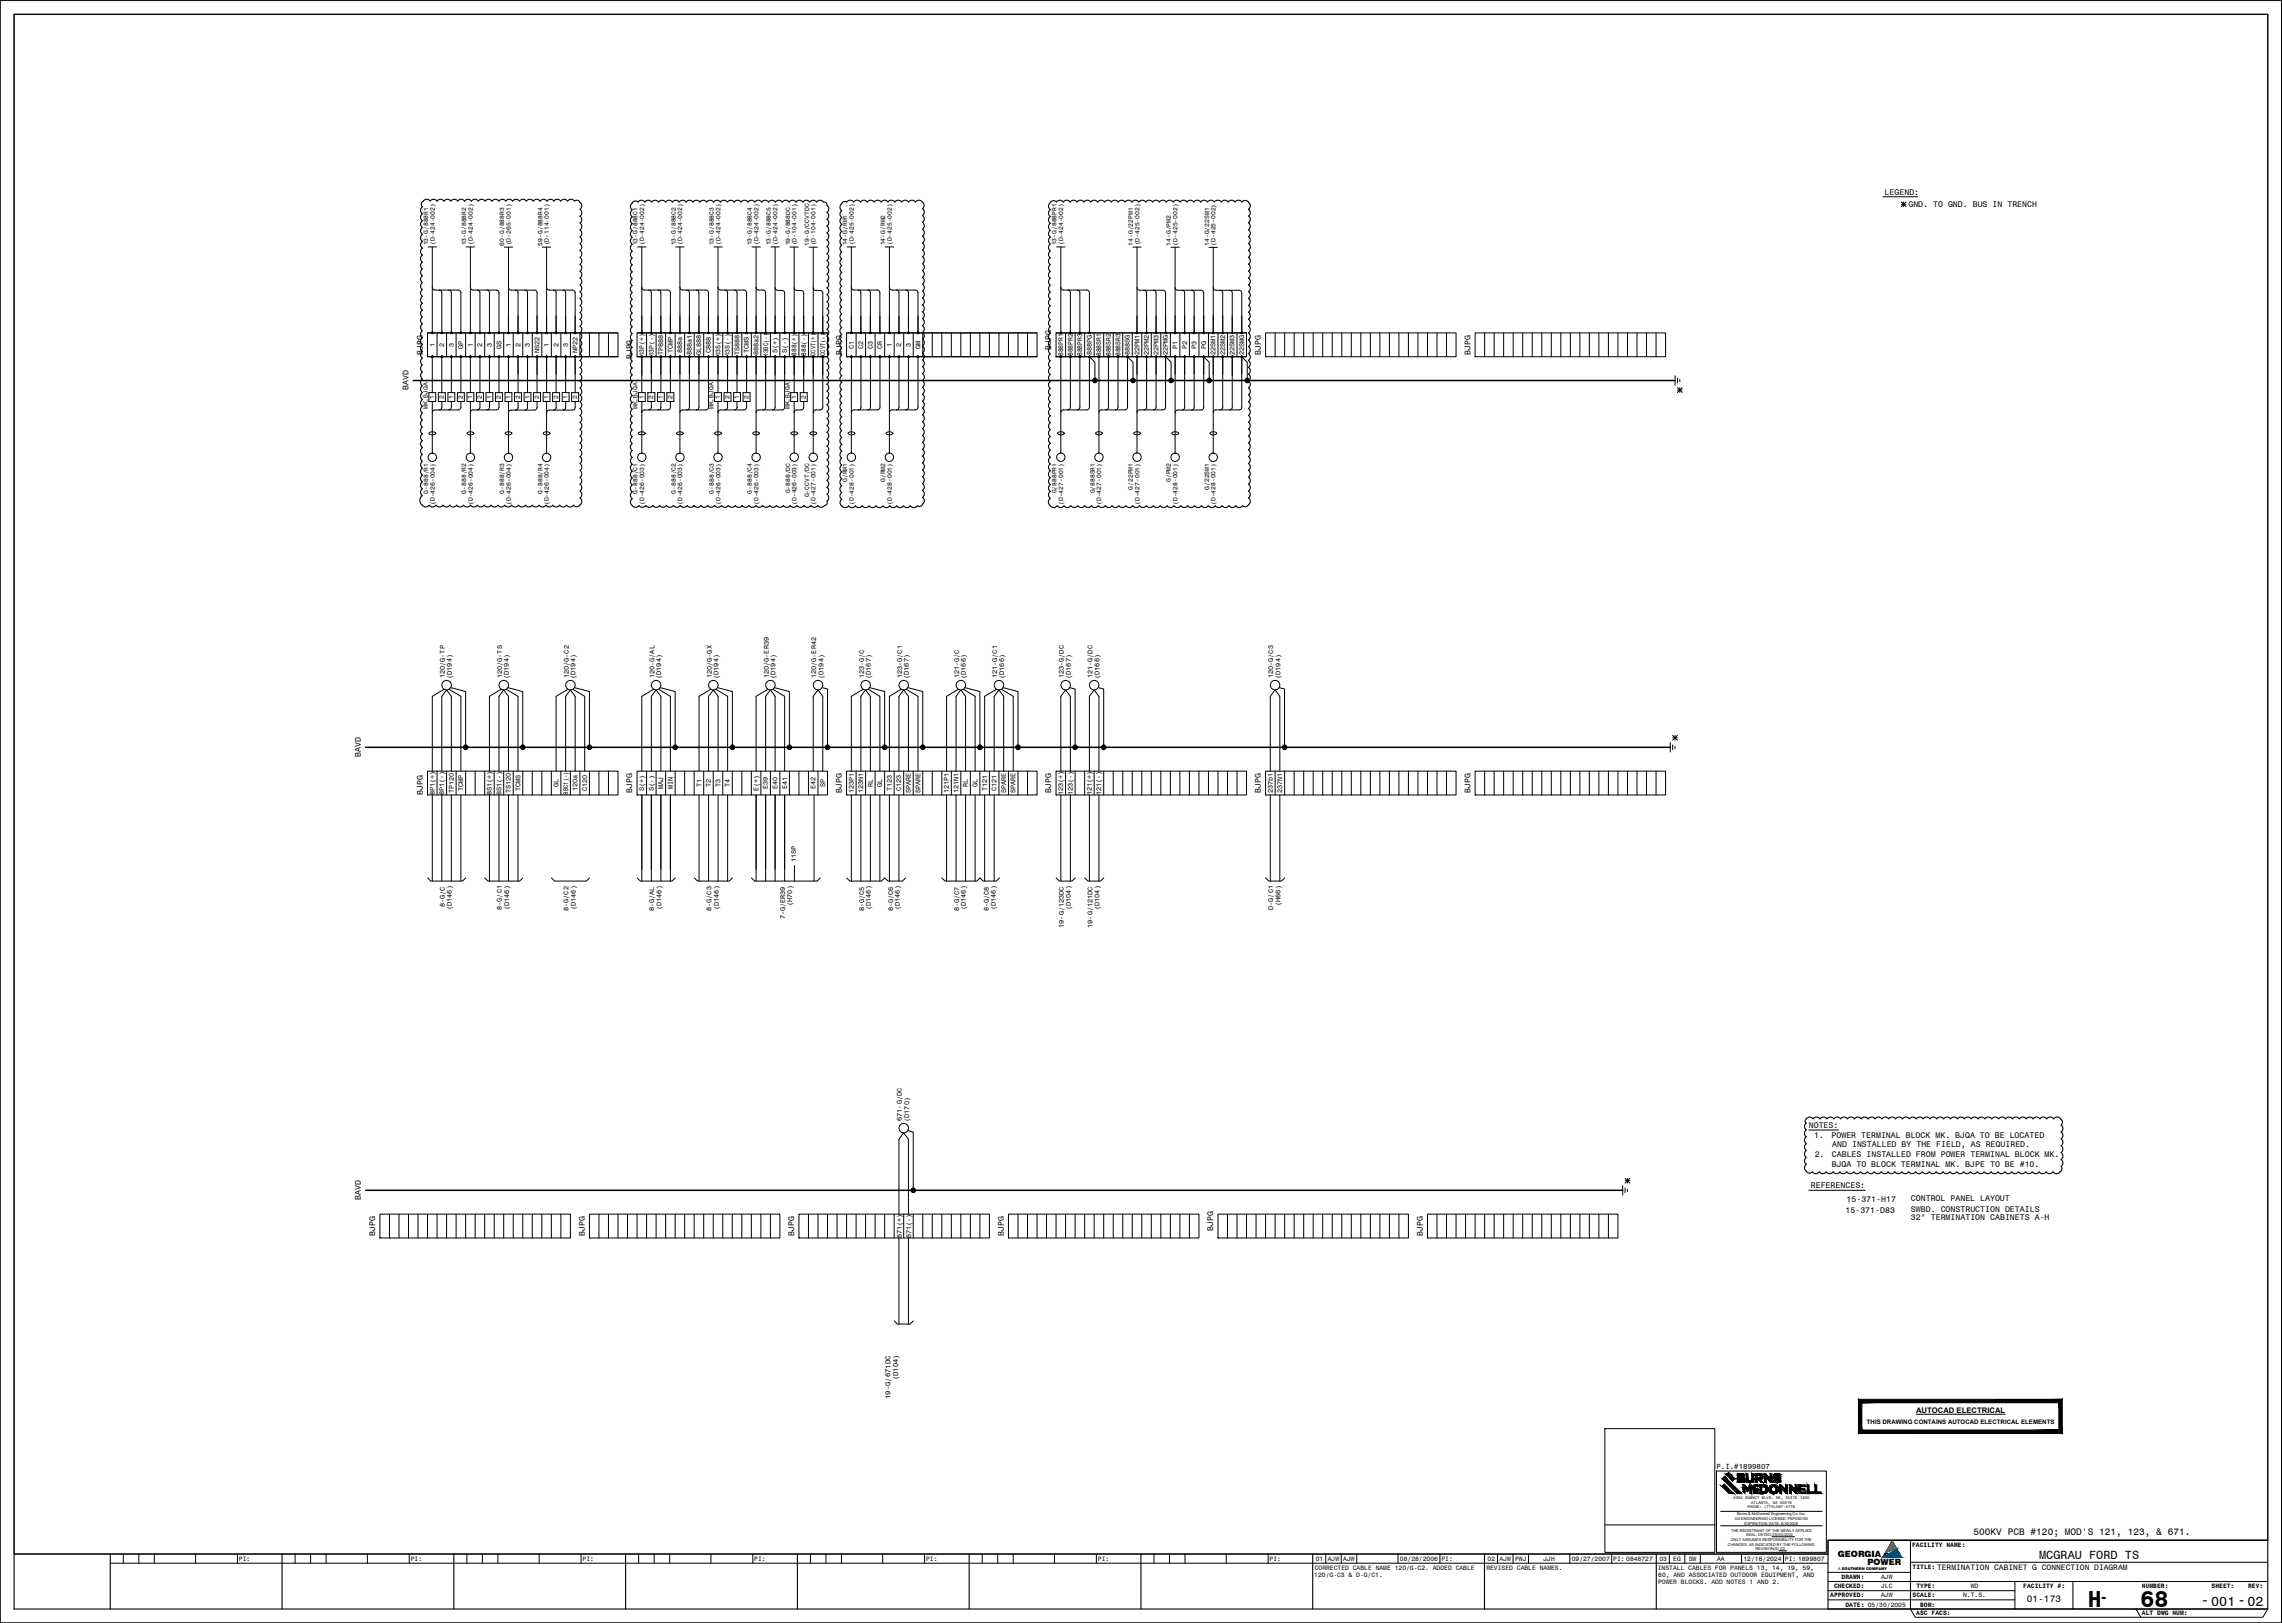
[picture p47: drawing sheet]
<svg xmlns="http://www.w3.org/2000/svg" width="1054mm" height="750mm" viewBox="0 0 1054 750" stroke-linecap="round" stroke-linejoin="round" font-family="sans-serif">
<defs><g id="words">
<g font-size="10.7">
<text x="965" y="742">H</text>
<text x="989" y="742">68</text>
</g>
<g font-size="7">
<text x="1017" y="742">-</text>
<text x="1034" y="742">-</text>
</g>
<text font-size="6.8" x="970" y="740">-</text>
<g font-size="6.2">
<text x="1022" y="742">001</text>
<text x="1038" y="742">02</text>
</g>
<text font-size="5.5" x="942" y="720">MCGRAU FORD TS</text>
<g font-size="4.4">
<text x="912" y="709">500KV PCB #120; MOD'S 121, 123, &amp; 671.</text>
<text x="937" y="740">01-173</text>
</g>
<g font-size="4">
<text x="849" y="719">GEORGIA</text>
<text x="863" y="723">POWER</text>
</g>
<g font-size="3.8">
<text x="871" y="90">LEGEND:</text>
<text x="882" y="96">GND. TO GND. BUS IN TRENCH</text>
<text x="486" y="162" transform="rotate(-90 486 162)">BJPG</text>
<text x="195" y="164" transform="rotate(-90 195 164)">BJPG</text>
<text x="292" y="166" transform="rotate(-90 292 166)">BJPG</text>
<text x="389" y="164" transform="rotate(-90 389 164)">BJPG</text>
<text x="583" y="164" transform="rotate(-90 583 164)">BJPG</text>
<text x="679" y="164" transform="rotate(-90 679 164)">BJPG</text>
<text x="189" y="180" transform="rotate(-90 189 180)">BAVD</text>
<text x="167" y="350" transform="rotate(-90 167 350)">BAVD</text>
<text x="195" y="367" transform="rotate(-90 195 367)">BJPG</text>
<text x="292" y="366" transform="rotate(-90 292 366)">BJPG</text>
<text x="389" y="366" transform="rotate(-90 389 366)">BJPG</text>
<text x="486" y="366" transform="rotate(-90 486 366)">BJPG</text>
<text x="583" y="366" transform="rotate(-90 583 366)">BJPG</text>
<text x="679" y="366" transform="rotate(-90 679 366)">BJPG</text>
<text x="836" y="521">NOTES:</text>
<text x="838" y="526">1.</text>
<text x="846" y="526">POWER TERMINAL BLOCK MK. BJQA TO BE LOCATED</text>
<text x="847" y="530">AND INSTALLED BY THE FIELD, AS REQUIRED.</text>
<text x="839" y="534">2.</text>
<text x="846" y="539">BJQA TO BLOCK TERMINAL MK. BJPE TO BE #10.</text>
<text x="846" y="534">CABLES INSTALLED FROM POWER TERMINAL BLOCK MK.</text>
<text x="837" y="549">REFERENCES:</text>
<text x="167" y="554" transform="rotate(-90 167 554)">BAVD</text>
<text x="853" y="555">15-371-H17</text>
<text x="883" y="555">CONTROL PANEL LAYOUT</text>
<text x="853" y="560">15-371-D83</text>
<text x="883" y="560">SWBD. CONSTRUCTION DETAILS</text>
<text x="883" y="563">32&quot; TERMINATION CABINETS A-H</text>
<text x="561" y="569" transform="rotate(-90 561 569)">BJPG</text>
<text x="173" y="571" transform="rotate(-90 173 571)">BJPG</text>
<text x="270" y="571" transform="rotate(-90 270 571)">BJPG</text>
<text x="367" y="571" transform="rotate(-90 367 571)">BJPG</text>
<text x="464" y="571" transform="rotate(-90 464 571)">BJPG</text>
<text x="657" y="571" transform="rotate(-90 657 571)">BJPG</text>
</g>
<text font-size="3.7" x="895" y="725">TERMINATION CABINET G CONNECTION DIAGRAM</text>
<text font-size="3.5" x="885" y="652">AUTOCAD ELECTRICAL</text>
<text font-size="3.4" x="793" y="679">P.I.#1899807</text>
<g font-size="3.3">
<text x="415" y="638" transform="rotate(-90 415 638)">(D104)</text>
<text x="411" y="646" transform="rotate(-90 411 646)">19-G/671DC</text>
</g>
<g font-size="3.2">
<text x="201" y="160" transform="rotate(-90 201 160)">1</text>
<text x="205" y="160" transform="rotate(-90 205 160)">2</text>
<text x="210" y="160" transform="rotate(-90 210 160)">3</text>
<text x="214" y="161" transform="rotate(-90 214 161)">GP</text>
<text x="218" y="160" transform="rotate(-90 218 160)">1</text>
<text x="223" y="160" transform="rotate(-90 223 160)">2</text>
<text x="227" y="160" transform="rotate(-90 227 160)">3</text>
<text x="232" y="161" transform="rotate(-90 232 161)">GS</text>
<text x="236" y="160" transform="rotate(-90 236 160)">1</text>
<text x="240" y="160" transform="rotate(-90 240 160)">2</text>
<text x="245" y="160" transform="rotate(-90 245 160)">3</text>
<text x="254" y="160" transform="rotate(-90 254 160)">1</text>
<text x="258" y="160" transform="rotate(-90 258 160)">2</text>
<text x="262" y="160" transform="rotate(-90 262 160)">3</text>
<text x="394" y="161" transform="rotate(-90 394 161)">C1</text>
<text x="399" y="161" transform="rotate(-90 399 161)">C2</text>
<text x="403" y="161" transform="rotate(-90 403 161)">C3</text>
<text x="408" y="161" transform="rotate(-90 408 161)">CR</text>
<text x="412" y="160" transform="rotate(-90 412 160)">1</text>
<text x="416" y="160" transform="rotate(-90 416 160)">2</text>
<text x="421" y="160" transform="rotate(-90 421 160)">3</text>
<text x="425" y="161" transform="rotate(-90 425 161)">GM</text>
<text x="544" y="161" transform="rotate(-90 544 161)">P1</text>
<text x="548" y="161" transform="rotate(-90 548 161)">P2</text>
<text x="553" y="161" transform="rotate(-90 553 161)">P3</text>
<text x="557" y="161" transform="rotate(-90 557 161)">PG</text>
<text x="249" y="163" transform="rotate(-90 249 163)">NS22</text>
<text x="267" y="163" transform="rotate(-90 267 163)">NP22</text>
<text x="298" y="165" transform="rotate(-90 298 165)">13P(+)</text>
<text x="302" y="165" transform="rotate(-90 302 165)">13P(-)</text>
<text x="306" y="164" transform="rotate(-90 306 164)">TP888</text>
<text x="311" y="163" transform="rotate(-90 311 163)">TCMP</text>
<text x="315" y="163" transform="rotate(-90 315 163)">888a</text>
<text x="320" y="164" transform="rotate(-90 320 164)">888a1</text>
<text x="324" y="164" transform="rotate(-90 324 164)">GL888</text>
<text x="328" y="163" transform="rotate(-90 328 163)">C888</text>
<text x="333" y="165" transform="rotate(-90 333 165)">13S(+)</text>
<text x="337" y="165" transform="rotate(-90 337 165)">13S(-)</text>
<text x="342" y="164" transform="rotate(-90 342 164)">TS888</text>
<text x="346" y="163" transform="rotate(-90 346 163)">TCMS</text>
<text x="350" y="164" transform="rotate(-90 350 164)">888a2</text>
<text x="355" y="165" transform="rotate(-90 355 165)">13BC(-)</text>
<text x="359" y="163" transform="rotate(-90 359 163)">S(+)</text>
<text x="364" y="163" transform="rotate(-90 364 163)">S(-)</text>
<text x="368" y="164" transform="rotate(-90 368 164)">888(+)</text>
<text x="372" y="164" transform="rotate(-90 372 164)">888(-)</text>
<text x="377" y="164" transform="rotate(-90 377 164)">CCVT(+)</text>
<text x="381" y="164" transform="rotate(-90 381 164)">CCVT(-)</text>
<text x="491" y="165" transform="rotate(-90 491 165)">888PR1</text>
<text x="496" y="165" transform="rotate(-90 496 165)">888PR2</text>
<text x="500" y="165" transform="rotate(-90 500 165)">888PR3</text>
<text x="504" y="164" transform="rotate(-90 504 164)">888PG</text>
<text x="509" y="165" transform="rotate(-90 509 165)">888SR1</text>
<text x="513" y="165" transform="rotate(-90 513 165)">888SR2</text>
<text x="518" y="165" transform="rotate(-90 518 165)">888SR3</text>
<text x="522" y="164" transform="rotate(-90 522 164)">888SG</text>
<text x="526" y="164" transform="rotate(-90 526 164)">22PM1</text>
<text x="531" y="164" transform="rotate(-90 531 164)">22PM2</text>
<text x="535" y="164" transform="rotate(-90 535 164)">22PM3</text>
<text x="540" y="164" transform="rotate(-90 540 164)">22PMG</text>
<text x="562" y="164" transform="rotate(-90 562 164)">22SM1</text>
<text x="566" y="164" transform="rotate(-90 566 164)">22SM2</text>
<text x="570" y="164" transform="rotate(-90 570 164)">22SM3</text>
<text x="575" y="164" transform="rotate(-90 575 164)">22SMG</text>
<text x="206" y="313" transform="rotate(-90 206 313)">120/G-TP</text>
<text x="209" y="314" transform="rotate(-90 209 314)">(D194)</text>
<text x="232" y="313" transform="rotate(-90 232 313)">120/G-TS</text>
<text x="235" y="314" transform="rotate(-90 235 314)">(D194)</text>
<text x="263" y="313" transform="rotate(-90 263 313)">120/G-C2</text>
<text x="266" y="314" transform="rotate(-90 266 314)">(D194)</text>
<text x="302" y="313" transform="rotate(-90 302 313)">120-G/AL</text>
<text x="306" y="314" transform="rotate(-90 306 314)">(D194)</text>
<text x="329" y="313" transform="rotate(-90 329 313)">120/G-GX</text>
<text x="332" y="314" transform="rotate(-90 332 314)">(D194)</text>
<text x="355" y="313" transform="rotate(-90 355 313)">120/G-ER39</text>
<text x="358" y="314" transform="rotate(-90 358 314)">(D194)</text>
<text x="377" y="313" transform="rotate(-90 377 313)">120/G-ER42</text>
<text x="380" y="314" transform="rotate(-90 380 314)">(D194)</text>
<text x="399" y="313" transform="rotate(-90 399 313)">123-G/C</text>
<text x="402" y="314" transform="rotate(-90 402 314)">(D167)</text>
<text x="417" y="313" transform="rotate(-90 417 313)">123-G/C1</text>
<text x="420" y="314" transform="rotate(-90 420 314)">(D167)</text>
<text x="443" y="313" transform="rotate(-90 443 313)">121-G/C</text>
<text x="446" y="314" transform="rotate(-90 446 314)">(D166)</text>
<text x="461" y="313" transform="rotate(-90 461 313)">121-G/C1</text>
<text x="464" y="314" transform="rotate(-90 464 314)">(D166)</text>
<text x="492" y="313" transform="rotate(-90 492 313)">123-G/DC</text>
<text x="495" y="314" transform="rotate(-90 495 314)">(D167)</text>
<text x="505" y="313" transform="rotate(-90 505 313)">121-G/DC</text>
<text x="508" y="314" transform="rotate(-90 508 314)">(D166)</text>
<text x="588" y="313" transform="rotate(-90 588 313)">120-G/C3</text>
<text x="592" y="314" transform="rotate(-90 592 314)">(D194)</text>
<text x="214" y="365" transform="rotate(-90 214 365)">TCMP</text>
<text x="240" y="365" transform="rotate(-90 240 365)">TCMS</text>
<text x="258" y="364" transform="rotate(-90 258 364)">GL</text>
<text x="267" y="365" transform="rotate(-90 267 365)">120a</text>
<text x="271" y="365" transform="rotate(-90 271 365)">C120</text>
<text x="298" y="365" transform="rotate(-90 298 365)">S(+)</text>
<text x="302" y="365" transform="rotate(-90 302 365)">S(-)</text>
<text x="306" y="365" transform="rotate(-90 306 365)">MAJ</text>
<text x="311" y="365" transform="rotate(-90 311 365)">MIN</text>
<text x="324" y="364" transform="rotate(-90 324 364)">T1</text>
<text x="329" y="364" transform="rotate(-90 329 364)">T2</text>
<text x="333" y="364" transform="rotate(-90 333 364)">T3</text>
<text x="337" y="364" transform="rotate(-90 337 364)">T4</text>
<text x="351" y="365" transform="rotate(-90 351 365)">E(+)</text>
<text x="355" y="365" transform="rotate(-90 355 365)">E39</text>
<text x="359" y="365" transform="rotate(-90 359 365)">E40</text>
<text x="364" y="365" transform="rotate(-90 364 365)">E41</text>
<text x="377" y="365" transform="rotate(-90 377 365)">E42</text>
<text x="381" y="364" transform="rotate(-90 381 364)">SP</text>
<text x="403" y="364" transform="rotate(-90 403 364)">RL</text>
<text x="408" y="364" transform="rotate(-90 408 364)">GL</text>
<text x="412" y="365" transform="rotate(-90 412 365)">T123</text>
<text x="416" y="365" transform="rotate(-90 416 365)">C123</text>
<text x="447" y="364" transform="rotate(-90 447 364)">RL</text>
<text x="452" y="364" transform="rotate(-90 452 364)">GL</text>
<text x="456" y="365" transform="rotate(-90 456 365)">T121</text>
<text x="460" y="365" transform="rotate(-90 460 365)">C121</text>
<text x="201" y="367" transform="rotate(-90 201 367)">8P1(+)</text>
<text x="205" y="367" transform="rotate(-90 205 367)">8P1(-)</text>
<text x="210" y="366" transform="rotate(-90 210 366)">TP120</text>
<text x="227" y="367" transform="rotate(-90 227 367)">8S1(+)</text>
<text x="232" y="367" transform="rotate(-90 232 367)">8S1(-)</text>
<text x="236" y="366" transform="rotate(-90 236 366)">TS120</text>
<text x="262" y="367" transform="rotate(-90 262 367)">8BC1(-)</text>
<text x="394" y="366" transform="rotate(-90 394 366)">123P1</text>
<text x="399" y="366" transform="rotate(-90 399 366)">123N1</text>
<text x="421" y="366" transform="rotate(-90 421 366)">SPARE</text>
<text x="425" y="366" transform="rotate(-90 425 366)">SPARE</text>
<text x="438" y="366" transform="rotate(-90 438 366)">121P1</text>
<text x="443" y="366" transform="rotate(-90 443 366)">121N1</text>
<text x="465" y="366" transform="rotate(-90 465 366)">SPARE</text>
<text x="469" y="366" transform="rotate(-90 469 366)">SPARE</text>
<text x="491" y="367" transform="rotate(-90 491 367)">123(+)</text>
<text x="496" y="367" transform="rotate(-90 496 367)">123(-)</text>
<text x="504" y="367" transform="rotate(-90 504 367)">121(+)</text>
<text x="509" y="367" transform="rotate(-90 509 367)">121(-)</text>
<text x="588" y="366" transform="rotate(-90 588 366)">237b1</text>
<text x="592" y="366" transform="rotate(-90 592 366)">237N1</text>
<text x="368" y="398" transform="rotate(-90 368 398)">11SP</text>
<text x="206" y="419" transform="rotate(-90 206 419)">8-G/C</text>
<text x="366" y="418" transform="rotate(-90 366 418)">(H70)</text>
<text x="592" y="418" transform="rotate(-90 592 418)">(H66)</text>
<text x="209" y="420" transform="rotate(-90 209 420)">(D146)</text>
<text x="232" y="420" transform="rotate(-90 232 420)">8-G/C1</text>
<text x="235" y="420" transform="rotate(-90 235 420)">(D146)</text>
<text x="263" y="421" transform="rotate(-90 263 421)">8-G/C2</text>
<text x="266" y="420" transform="rotate(-90 266 420)">(D146)</text>
<text x="302" y="421" transform="rotate(-90 302 421)">8-G/AL</text>
<text x="306" y="420" transform="rotate(-90 306 420)">(D146)</text>
<text x="329" y="421" transform="rotate(-90 329 421)">8-G/C3</text>
<text x="332" y="420" transform="rotate(-90 332 420)">(D146)</text>
<text x="363" y="425" transform="rotate(-90 363 425)">7-G/ER39</text>
<text x="399" y="421" transform="rotate(-90 399 421)">8-G/C5</text>
<text x="402" y="420" transform="rotate(-90 402 420)">(D146)</text>
<text x="413" y="421" transform="rotate(-90 413 421)">8-G/C6</text>
<text x="416" y="420" transform="rotate(-90 416 420)">(D146)</text>
<text x="443" y="421" transform="rotate(-90 443 421)">8-G/C7</text>
<text x="446" y="420" transform="rotate(-90 446 420)">(D146)</text>
<text x="457" y="421" transform="rotate(-90 457 421)">8-G/C8</text>
<text x="460" y="420" transform="rotate(-90 460 420)">(D146)</text>
<text x="495" y="420" transform="rotate(-90 495 420)">(D104)</text>
<text x="508" y="420" transform="rotate(-90 508 420)">(D104)</text>
<text x="588" y="420" transform="rotate(-90 588 420)">D-G/C1</text>
<text x="492" y="429" transform="rotate(-90 492 429)">19-G/123DC</text>
<text x="505" y="429" transform="rotate(-90 505 429)">19-G/121DC</text>
<text x="417" y="518" transform="rotate(-90 417 518)">671-G/DC</text>
<text x="420" y="518" transform="rotate(-90 420 518)">(D170)</text>
<text x="417" y="572" transform="rotate(-90 417 572)">671(+)</text>
<text x="421" y="572" transform="rotate(-90 421 572)">671(-)</text>
</g>
<g font-size="2.9">
<text x="198" y="113" transform="rotate(-90 198 113)">13-G/888R1</text>
<text x="201" y="113" transform="rotate(-90 201 113)">(D-424-002)</text>
<text x="215" y="113" transform="rotate(-90 215 113)">13-G/888R2</text>
<text x="218" y="113" transform="rotate(-90 218 113)">(D-424-002)</text>
<text x="233" y="113" transform="rotate(-90 233 113)">60-G/888R3</text>
<text x="236" y="113" transform="rotate(-90 236 113)">(D-265-001)</text>
<text x="251" y="113" transform="rotate(-90 251 113)">59-G/888R4</text>
<text x="254" y="113" transform="rotate(-90 254 113)">(D-114-001)</text>
<text x="295" y="113" transform="rotate(-90 295 113)">13-G/888C1</text>
<text x="298" y="113" transform="rotate(-90 298 113)">(D-424-002)</text>
<text x="312" y="113" transform="rotate(-90 312 113)">13-G/888C2</text>
<text x="315" y="113" transform="rotate(-90 315 113)">(D-424-002)</text>
<text x="330" y="113" transform="rotate(-90 330 113)">13-G/888C3</text>
<text x="333" y="113" transform="rotate(-90 333 113)">(D-424-002)</text>
<text x="347" y="113" transform="rotate(-90 347 113)">13-G/888C4</text>
<text x="350" y="113" transform="rotate(-90 350 113)">(D-424-002)</text>
<text x="356" y="113" transform="rotate(-90 356 113)">13-G/888C5</text>
<text x="359" y="113" transform="rotate(-90 359 113)">(D-424-002)</text>
<text x="365" y="113" transform="rotate(-90 365 113)">19-G/888DC</text>
<text x="368" y="113" transform="rotate(-90 368 113)">(D-104-001)</text>
<text x="374" y="113" transform="rotate(-90 374 113)">19-G/CCVTDC</text>
<text x="377" y="113" transform="rotate(-90 377 113)">(D-104-001)</text>
<text x="391" y="113" transform="rotate(-90 391 113)">14-G/RM1</text>
<text x="394" y="113" transform="rotate(-90 394 113)">(D-425-002)</text>
<text x="409" y="113" transform="rotate(-90 409 113)">14-G/RM2</text>
<text x="412" y="113" transform="rotate(-90 412 113)">(D-425-002)</text>
<text x="488" y="113" transform="rotate(-90 488 113)">13-G/888PR1</text>
<text x="491" y="113" transform="rotate(-90 491 113)">(D-424-002)</text>
<text x="523" y="113" transform="rotate(-90 523 113)">14-G/22PM1</text>
<text x="526" y="113" transform="rotate(-90 526 113)">(D-425-002)</text>
<text x="541" y="113" transform="rotate(-90 541 113)">14-G/PM2</text>
<text x="544" y="113" transform="rotate(-90 544 113)">(D-425-002)</text>
<text x="559" y="114" transform="rotate(-90 559 114)">14-G/22SM1</text>
<text x="562" y="113" transform="rotate(-90 562 113)">(D-425-002)</text>
<text x="201" y="184" transform="rotate(-90 201 184)">1</text>
<text x="205" y="184" transform="rotate(-90 205 184)">2</text>
<text x="209" y="184" transform="rotate(-90 209 184)">1</text>
<text x="214" y="184" transform="rotate(-90 214 184)">2</text>
<text x="218" y="184" transform="rotate(-90 218 184)">1</text>
<text x="223" y="184" transform="rotate(-90 223 184)">2</text>
<text x="227" y="184" transform="rotate(-90 227 184)">1</text>
<text x="231" y="184" transform="rotate(-90 231 184)">2</text>
<text x="236" y="184" transform="rotate(-90 236 184)">1</text>
<text x="240" y="184" transform="rotate(-90 240 184)">2</text>
<text x="245" y="184" transform="rotate(-90 245 184)">1</text>
<text x="249" y="184" transform="rotate(-90 249 184)">2</text>
<text x="253" y="184" transform="rotate(-90 253 184)">1</text>
<text x="258" y="184" transform="rotate(-90 258 184)">2</text>
<text x="262" y="184" transform="rotate(-90 262 184)">1</text>
<text x="267" y="184" transform="rotate(-90 267 184)">2</text>
<text x="297" y="184" transform="rotate(-90 297 184)">1</text>
<text x="302" y="184" transform="rotate(-90 302 184)">2</text>
<text x="306" y="184" transform="rotate(-90 306 184)">1</text>
<text x="311" y="184" transform="rotate(-90 311 184)">2</text>
<text x="333" y="184" transform="rotate(-90 333 184)">1</text>
<text x="337" y="184" transform="rotate(-90 337 184)">2</text>
<text x="341" y="184" transform="rotate(-90 341 184)">1</text>
<text x="346" y="184" transform="rotate(-90 346 184)">2</text>
<text x="368" y="184" transform="rotate(-90 368 184)">1</text>
<text x="372" y="184" transform="rotate(-90 372 184)">2</text>
<text x="198" y="189" transform="rotate(-90 198 189)">MK.BJQA</text>
<text x="295" y="189" transform="rotate(-90 295 189)">MK.BJQA</text>
<text x="330" y="189" transform="rotate(-90 330 189)">MK.BJQA</text>
<text x="365" y="189" transform="rotate(-90 365 189)">MK.BJQA</text>
<text x="198" y="228" transform="rotate(-90 198 228)">G-888/R1</text>
<text x="215" y="228" transform="rotate(-90 215 228)">G-888/R2</text>
<text x="295" y="228" transform="rotate(-90 295 228)">G-888/C1</text>
<text x="312" y="228" transform="rotate(-90 312 228)">G-888/C2</text>
<text x="330" y="228" transform="rotate(-90 330 228)">G-888/C3</text>
<text x="347" y="228" transform="rotate(-90 347 228)">G-888/C4</text>
<text x="365" y="228" transform="rotate(-90 365 228)">G-888/DC</text>
<text x="391" y="223" transform="rotate(-90 391 223)">G/RM1</text>
<text x="409" y="223" transform="rotate(-90 409 223)">G/RM2</text>
<text x="488" y="228" transform="rotate(-90 488 228)">G/888PR1</text>
<text x="506" y="228" transform="rotate(-90 506 228)">G/888SR1</text>
<text x="523" y="226" transform="rotate(-90 523 226)">G/22PM1</text>
<text x="541" y="223" transform="rotate(-90 541 223)">G/PM2</text>
<text x="559" y="226" transform="rotate(-90 559 226)">G/22SM1</text>
<text x="201" y="233" transform="rotate(-90 201 233)">(D-426-004)</text>
<text x="218" y="233" transform="rotate(-90 218 233)">(D-426-004)</text>
<text x="233" y="228" transform="rotate(-90 233 228)">G-888/R3</text>
<text x="236" y="233" transform="rotate(-90 236 233)">(D-426-004)</text>
<text x="251" y="228" transform="rotate(-90 251 228)">G-888/R4</text>
<text x="254" y="233" transform="rotate(-90 254 233)">(D-426-004)</text>
<text x="298" y="233" transform="rotate(-90 298 233)">(D-426-003)</text>
<text x="315" y="233" transform="rotate(-90 315 233)">(D-426-003)</text>
<text x="333" y="233" transform="rotate(-90 333 233)">(D-426-003)</text>
<text x="350" y="233" transform="rotate(-90 350 233)">(D-426-003)</text>
<text x="368" y="233" transform="rotate(-90 368 233)">(D-426-003)</text>
<text x="374" y="230" transform="rotate(-90 374 230)">G-CCVT/DC</text>
<text x="377" y="233" transform="rotate(-90 377 233)">(D-427-001)</text>
<text x="394" y="233" transform="rotate(-90 394 233)">(D-428-001)</text>
<text x="412" y="233" transform="rotate(-90 412 233)">(D-428-001)</text>
<text x="491" y="233" transform="rotate(-90 491 233)">(D-427-001)</text>
<text x="509" y="233" transform="rotate(-90 509 233)">(D-427-001)</text>
<text x="526" y="233" transform="rotate(-90 526 233)">(D-427-001)</text>
<text x="544" y="233" transform="rotate(-90 544 233)">(D-428-001)</text>
<text x="562" y="233" transform="rotate(-90 562 233)">(D-428-001)</text>
<text x="884" y="714">FACILITY NAME:</text>
<text x="110" y="721">PI:</text>
<text x="190" y="721">PI:</text>
<text x="269" y="721">PI:</text>
<text x="349" y="721">PI:</text>
<text x="428" y="721">PI:</text>
<text x="507" y="721">PI:</text>
<text x="587" y="721">PI:</text>
<text x="608" y="725">CORRECTED CABLE NAME 120/G-C2. ADDED CABLE</text>
<text x="608" y="721">01</text>
<text x="614" y="721">AJW</text>
<text x="621" y="721">AJW</text>
<text x="647" y="721">08/28/2006</text>
<text x="666" y="721">PI:</text>
<text x="687" y="725">REVISED CABLE NAMES.</text>
<text x="687" y="721">02</text>
<text x="693" y="721">AJW</text>
<text x="700" y="721">PWJ</text>
<text x="713" y="721">JJH</text>
<text x="726" y="721">09/27/2007</text>
<text x="745" y="721">PI: 0848727</text>
<text x="766" y="725">INSTALL CABLES FOR PANELS 13, 14, 19, 59,</text>
<text x="767" y="721">03</text>
<text x="773" y="721">EG</text>
<text x="780" y="721">SW</text>
<text x="793" y="721">AA</text>
<text x="806" y="721">12/16/2024</text>
<text x="825" y="721">PI: 1899807</text>
<text x="884" y="725">TITLE:</text>
<text x="607" y="728">120/G-C3 &amp; D-G/C1.</text>
<text x="766" y="732">POWER BLOCKS. ADD NOTES 1 AND 2.</text>
<text x="766" y="728">60, AND ASSOCIATED OUTDOOR EQUIPMENT, AND</text>
<text x="851" y="729">DRAWN:</text>
<text x="869" y="729">AJW</text>
<text x="846" y="738">APPROVED:</text>
<text x="847" y="734">CHECKED:</text>
<text x="869" y="738">AJW</text>
<text x="869" y="734">JLC</text>
<text x="884" y="738">SCALE:</text>
<text x="886" y="734">TYPE:</text>
<text x="907" y="738">N.T.S.</text>
<text x="911" y="734">WD</text>
<text x="935" y="734">FACILITY #:</text>
<text x="990" y="734">NUMBER:</text>
<text x="1022" y="734">SHEET:</text>
<text x="1039" y="734">REV:</text>
<text x="853" y="742">DATE: 05/30/2005</text>
<text x="887" y="742">BOM:</text>
<text x="885" y="746">ASC FACS:</text>
<text x="990" y="746">ALT DWG NUM:</text>
</g>
<text font-size="2.8" x="863" y="658">THIS DRAWING CONTAINS AUTOCAD ELECTRICAL ELEMENTS</text>
<g font-size="1.8">
<text x="801" y="692">4004 SUMMIT BLVD. NE, SUITE 1200</text>
<text x="809" y="695">ATLANTA, GA 30319</text>
<text x="803" y="700">Burns &amp; McDonnell Engineering Co. Inc.</text>
<text x="807" y="697">PHONE: (770)587-4776</text>
<text x="800" y="708">THE REGISTRANT OF THE NEWLY APPLIED</text>
<text x="802" y="702">GA ENGINEERING LICENSE: PEF000100</text>
<text x="806" y="704">EXPIRATION DATE: 6/30/2026</text>
<text x="798" y="714">CHANGES AS INDICATED BY THE FOLLOWING</text>
<text x="800" y="712">ONLY ASSUMES RESPONSIBILITY FOR THE</text>
<text x="807" y="710">SEAL, DATED XX/XX/2024 .</text>
<text x="811" y="716">REVISION(S) 03 .</text>
</g>
<text font-size="1.7" x="849" y="725">A SOUTHERN COMPANY</text>
</g></defs>
<!-- layer: Ctrl_As_Built -->
<path d="M191 176h583M169 345h603M169 550h581" fill="none" stroke="#000" stroke-width=".7"/>
<g fill="none" stroke="#000" stroke-width=".46">
<path d="M870 91h16M774 174v4M775 175v2M776 175v1M205 318l-5 4v34M208 318l5 4v34M208 318l7 1v26M232 318l-6 4v34M234 318l5 4v34M235 318l7 1v26M262 318l-5 4v34M265 318l5 4v34"/>
<path d="M265 318l7 1v26M302 318l-5 4v34M304 318l6 4v34M305 318l7 1v26M328 318l-5 4v34M331 318l5 4v34M332 318l6 1v26M355 318l-6 4v34M357 318l6 4v34M358 318l7 1v26M380 318h2v27M399 318l-6 4v34"/>
<path d="M401 318l6 4v34M402 318l7 1v26M416 318l-5 4v34M419 318l5 4v34M419 318l7 1v26M443 318l-6 4v34M445 318l6 4v34M446 318l7 1v26M460 318l-5 4v34M463 318l5 4v34M463 318l7 1v26M494 318h3v27"/>
<path d="M507 318h3v27M591 318h3v27M204 356v-34l2-3 3 3v34M231 356v-34l2-3 2 3v34M261 356v-34l3-3 2 3v34M294 356h88v11h-88zM299 356v11M301 356v-34l2-3 2 3v34M303 356v11M308 356v11M312 356v11M316 356v11"/>
<path d="M321 356v11M325 356v11M327 356v-34l3-3 2 3v34M330 356v11M334 356v11M338 356v11M343 356v11M347 356v11M352 356v11M354 356v-34l2-3 2 3v34M356 356v11M360 356v11"/>
<path d="M365 356v11M369 356v11M374 356v11M376 356v-34l2-3 2 3v34M378 356v11M398 356v-34l2-3 2 3v34M415 356v-34l3-3 2 3v34M442 356v-34l2-3 2 3v34M459 356v-34l3-3 2 3v34M488 356h88v11h-88zM490 356v-34l2-3 3 3v34M492 356v11"/>
<path d="M497 356v11M501 356v11M503 356v-34l3-3 2 3v34M506 356v11M510 356v11M514 356v11M519 356v11M523 356v11M528 356v11M532 356v11M536 356v11M541 356v11"/>
<path d="M545 356v11M550 356v11M554 356v11M558 356v11M563 356v11M567 356v11M572 356v11M587 356v-34l2-3 2 3v34M772 343v4M773 344v2M774 345v1M200 367v40"/>
<path d="M204 367v40M209 367v40M213 367v40M226 367v40M231 367v40M235 367v40M239 367v40M297 367v40M301 367v40M305 367v40M310 367v40M323 367v40"/>
<path d="M327 367v40M332 367v40M336 367v40M349 367v40M354 367v40M358 367v40M363 367v40M376 367v40M393 367v40M398 367v40M402 367v40M407 367v40"/>
<path d="M411 367v40M415 367v40M437 367v40M442 367v40M446 367v40M451 367v40M455 367v40M459 367v40M490 367v40M495 367v40M503 367v40M508 367v40"/>
<path d="M587 367v40M591 367v40M367 400v7M198 406l1 1h15l1-1M224 406l1 1h15l2-1M255 406l1 1h15l1-1M294 406l2 1h15l1-1M321 406l1 1h15l1-1M347 406l2 1h29l1-1M391 406l2 1h14l2-1 1 1h7l1-1M435 406l2 1h14l2-1 1 1h6l2-1M488 406l2 1h5l2-1"/>
<path d="M501 406l2 1h6l1-1M585 406l1 1h6l2-1M419 522l3 1v27M836 522h14M750 548v4M751 549v2M752 549v1M836 550h26M415 561v-35l3-3 2 3v35M415 572v40M420 572v40M413 610l2 2h6l1-2"/>
<circle cx="206" cy="316" r="2.2"/>
<circle cx="233" cy="316" r="2.2"/>
<circle cx="264" cy="316" r="2.2"/>
<circle cx="303" cy="316" r="2.2"/>
<circle cx="330" cy="316" r="2.2"/>
<circle cx="356" cy="316" r="2.2"/>
<circle cx="378" cy="316" r="2.2"/>
<circle cx="400" cy="316" r="2.2"/>
<circle cx="418" cy="316" r="2.2"/>
<circle cx="444" cy="316" r="2.2"/>
<circle cx="462" cy="316" r="2.2"/>
<circle cx="492" cy="316" r="2.2"/>
<circle cx="506" cy="316" r="2.2"/>
<circle cx="589" cy="316" r="2.2"/>
<circle cx="418" cy="521" r="2.2"/>
</g>
<!-- layer: Level 1 -->
<g fill="none" stroke="#000" stroke-width=".46">
<path d="M879 93l2 2M879 94h2M880 93v2M881 93l-2 2M198 154h88v11h-88zM202 154v11M206 154v11M211 154v11M215 154v11M220 154v11M224 154v11M228 154v11"/>
<path d="M233 154v11M237 154v11M242 154v11M246 154v11M250 154v11M255 154v11M259 154v11M264 154v11M268 154v11M272 154v11M277 154v11M281 154v11"/>
<path d="M294 154h88v11h-88zM299 154v11M303 154v11M308 154v11M312 154v11M316 154v11M321 154v11M325 154v11M330 154v11M334 154v11M338 154v11M343 154v11"/>
<path d="M347 154v11M352 154v11M356 154v11M360 154v11M365 154v11M369 154v11M374 154v11M378 154v11M391 154h88v11h-88zM396 154v11M400 154v11M404 154v11"/>
<path d="M409 154v11M413 154v11M418 154v11M422 154v11M426 154v11M431 154v11M435 154v11M440 154v11M444 154v11M448 154v11M453 154v11M457 154v11"/>
<path d="M462 154v11M466 154v11M470 154v11M475 154v11M488 154h88v11h-88zM492 154v11M497 154v11M501 154v11M506 154v11M510 154v11M514 154v11M519 154v11"/>
<path d="M523 154v11M528 154v11M532 154v11M536 154v11M541 154v11M545 154v11M550 154v11M554 154v11M558 154v11M563 154v11M567 154v11M572 154v11"/>
<path d="M585 154h88v11h-88zM589 154v11M594 154v11M598 154v11M602 154v11M607 154v11M611 154v11M616 154v11M620 154v11M624 154v11M629 154v11M633 154v11"/>
<path d="M638 154v11M642 154v11M646 154v11M651 154v11M655 154v11M660 154v11M664 154v11M668 154v11M682 154h88v11h-88zM686 154v11M690 154v11M695 154v11"/>
<path d="M699 154v11M704 154v11M708 154v11M712 154v11M717 154v11M721 154v11M726 154v11M730 154v11M734 154v11M739 154v11M743 154v11M748 154v11"/>
<path d="M752 154v11M756 154v11M761 154v11M765 154v11M775 179l2 2M776 179v2M777 179l-2 2M775 180h2M773 340l2 2M774 340v2M775 340l-2 2M198 356h88v11h-88z"/>
<path d="M202 356v11M206 356v11M211 356v11M215 356v11M220 356v11M224 356v11M228 356v11M233 356v11M237 356v11M242 356v11M246 356v11M250 356v11"/>
<path d="M255 356v11M259 356v11M264 356v11M268 356v11M272 356v11M277 356v11M281 356v11M391 356h88v11h-88zM396 356v11M400 356v11M404 356v11M409 356v11"/>
<path d="M413 356v11M418 356v11M422 356v11M426 356v11M431 356v11M435 356v11M440 356v11M444 356v11M448 356v11M453 356v11M457 356v11M462 356v11"/>
<path d="M466 356v11M470 356v11M475 356v11M585 356h88v11h-88zM589 356v11M594 356v11M598 356v11M602 356v11M607 356v11M611 356v11M616 356v11M620 356v11"/>
<path d="M624 356v11M629 356v11M633 356v11M638 356v11M642 356v11M646 356v11M651 356v11M655 356v11M660 356v11M664 356v11M668 356v11M682 356h88v11h-88z"/>
<path d="M686 356v11M690 356v11M695 356v11M699 356v11M704 356v11M708 356v11M712 356v11M717 356v11M721 356v11M726 356v11M730 356v11M734 356v11"/>
<path d="M739 356v11M743 356v11M748 356v11M752 356v11M756 356v11M761 356v11M765 356v11M773 341h2M751 544l2 2M751 545h2M752 544v2M753 544l-2 2"/>
<path d="M176 561h88v11h-88zM180 561v11M184 561v11M189 561v11M193 561v11M198 561v11M202 561v11M206 561v11M211 561v11M215 561v11M220 561v11M224 561v11"/>
<path d="M228 561v11M233 561v11M237 561v11M242 561v11M246 561v11M250 561v11M255 561v11M259 561v11M272 561h88v11h-88zM277 561v11M281 561v11M286 561v11"/>
<path d="M290 561v11M294 561v11M299 561v11M303 561v11M308 561v11M312 561v11M316 561v11M321 561v11M325 561v11M330 561v11M334 561v11M338 561v11"/>
<path d="M343 561v11M347 561v11M352 561v11M356 561v11M369 561h88v11h-88zM374 561v11M378 561v11M382 561v11M387 561v11M391 561v11M396 561v11M400 561v11"/>
<path d="M404 561v11M409 561v11M413 561v11M418 561v11M422 561v11M426 561v11M431 561v11M435 561v11M440 561v11M444 561v11M448 561v11M453 561v11"/>
<path d="M466 561h88v11h-88zM470 561v11M475 561v11M479 561v11M484 561v11M488 561v11M492 561v11M497 561v11M501 561v11M506 561v11M510 561v11M514 561v11"/>
<path d="M519 561v11M523 561v11M528 561v11M532 561v11M536 561v11M541 561v11M545 561v11M550 561v11M563 561h88v11h-88zM567 561v11M572 561v11M576 561v11"/>
<path d="M580 561v11M585 561v11M589 561v11M594 561v11M598 561v11M602 561v11M607 561v11M611 561v11M616 561v11M620 561v11M624 561v11M629 561v11"/>
<path d="M633 561v11M638 561v11M642 561v11M646 561v11M660 561h88v11h-88zM664 561v11M668 561v11M673 561v11M677 561v11M682 561v11M686 561v11M690 561v11"/>
<path d="M695 561v11M699 561v11M704 561v11M708 561v11M712 561v11M717 561v11M721 561v11M726 561v11M730 561v11M734 561v11M739 561v11M743 561v11"/>
</g>
<g fill="none" stroke="#000" stroke-width=".51">
<circle cx="506" cy="176" r="1"/>
<circle cx="506" cy="176" r=".8"/>
<circle cx="506" cy="176" r=".5"/>
<circle cx="524" cy="176" r="1"/>
<circle cx="524" cy="176" r=".8"/>
<circle cx="524" cy="176" r=".5"/>
<circle cx="541" cy="176" r="1"/>
<circle cx="541" cy="176" r=".8"/>
<circle cx="541" cy="176" r=".5"/>
<circle cx="559" cy="176" r="1"/>
<circle cx="559" cy="176" r=".8"/>
<circle cx="559" cy="176" r=".5"/>
<circle cx="576" cy="176" r="1"/>
<circle cx="576" cy="176" r=".8"/>
<circle cx="576" cy="176" r=".5"/>
<circle cx="215" cy="345" r="1"/>
<circle cx="215" cy="345" r=".8"/>
<circle cx="215" cy="345" r=".5"/>
<circle cx="242" cy="345" r="1"/>
<circle cx="242" cy="345" r=".8"/>
<circle cx="242" cy="345" r=".5"/>
<circle cx="272" cy="345" r="1"/>
<circle cx="272" cy="345" r=".8"/>
<circle cx="272" cy="345" r=".5"/>
<circle cx="312" cy="345" r="1"/>
<circle cx="312" cy="345" r=".8"/>
<circle cx="312" cy="345" r=".5"/>
<circle cx="338" cy="345" r="1"/>
<circle cx="338" cy="345" r=".8"/>
<circle cx="338" cy="345" r=".5"/>
<circle cx="365" cy="345" r="1"/>
<circle cx="365" cy="345" r=".8"/>
<circle cx="365" cy="345" r=".5"/>
<circle cx="382" cy="345" r="1"/>
<circle cx="382" cy="345" r=".8"/>
<circle cx="382" cy="345" r=".5"/>
<circle cx="409" cy="345" r="1"/>
<circle cx="409" cy="345" r=".8"/>
<circle cx="409" cy="345" r=".5"/>
<circle cx="426" cy="345" r="1"/>
<circle cx="426" cy="345" r=".8"/>
<circle cx="426" cy="345" r=".5"/>
<circle cx="453" cy="345" r="1"/>
<circle cx="453" cy="345" r=".8"/>
<circle cx="453" cy="345" r=".5"/>
<circle cx="470" cy="345" r="1"/>
<circle cx="470" cy="345" r=".8"/>
<circle cx="470" cy="345" r=".5"/>
<circle cx="497" cy="345" r="1"/>
<circle cx="497" cy="345" r=".8"/>
<circle cx="497" cy="345" r=".5"/>
<circle cx="510" cy="345" r="1"/>
<circle cx="510" cy="345" r=".8"/>
<circle cx="510" cy="345" r=".5"/>
<circle cx="594" cy="345" r="1"/>
<circle cx="594" cy="345" r=".8"/>
<circle cx="594" cy="345" r=".5"/>
<circle cx="422" cy="550" r="1"/>
<circle cx="422" cy="550" r=".8"/>
<circle cx="422" cy="550" r=".5"/>
</g>
<!-- layer: SYMS -->
<g fill="none" stroke="#000" stroke-width=".46">
<path d="M200 153v1h-1zM204 154v-1l1 1zM208 154l1-1v1zM213 154v-1v1zM217 154v-1l1 1zM221 154l1-1v1zM226 154v-1l1 1zM230 154l1-1v1zM235 153v1zM239 154v-1l1 1zM243 154l1-1v1zM248 154v-1l1 1z"/>
<path d="M252 154l1-1v1zM257 154v-1v1zM261 154v-1l1 1zM265 154l1-1v1zM296 154l1-1v1zM301 154v-1v1zM305 154v-1l1 1zM309 154l1-1v1zM314 154v-1l1 1zM319 153v1h-1zM323 153v1zM327 154v-1l1 1z"/>
<path d="M331 154l1-1v1zM336 154v-1l1 1zM340 154l1-1v1zM345 154v-1v1zM349 154v-1l1 1zM353 154l1-1v1zM358 153l1 1h-1zM363 153v1h-1zM367 153v1zM371 154v-1l1 1zM375 154l1-1v1zM380 154v-1l1 1z"/>
<path d="M393 154v-1l1 1zM397 154l1-1v1zM402 153l1 1h-1zM407 153v1h-1zM411 154v-1v1zM415 154v-1l1 1zM419 154l1-1v1zM424 154v-1l1 1zM490 153l1 1h-1zM494 154l1-1v1zM499 154v-1v1zM503 154v-1l1 1z"/>
<path d="M525 153l1 1h-1zM529 154l1-1v1zM534 154v-1l1 1zM538 154l1-1v1zM543 154v-1v1zM547 154v-1l1 1zM551 154l1-1v1zM556 154v-1l1 1zM560 154l1-1v1zM565 153v1zM569 153l1 1h-1zM574 153v1h-1z"/>
<path d="M199 165h1zM204 165h1zM208 165h1zM213 165h.1M217 165h1zM221 165h1zM226 165h1zM230 165h1zM235 165h.1M239 165h1zM243 165h1zM248 165h1z"/>
<path d="M252 165h1zM257 165h.1M261 165h1zM265 165h1zM296 165h1zM301 165h.1M305 165h1zM309 165h1zM314 165h1zM318 165h1zM323 165h.1M327 165h1z"/>
<path d="M331 165h1zM336 165h1zM340 165h1zM345 165h.1M349 165h1zM353 165h1zM358 165h1zM362 165h1zM367 165h.1M371 165h1zM375 165h1zM380 165h1z"/>
<path d="M393 165h1zM397 165h1zM402 165h1zM406 165h1zM411 165h.1M415 165h1zM419 165h1zM424 165h1zM490 165h1zM494 165h1zM499 165h.1M503 165h1z"/>
<path d="M507 165h1zM512 165h1zM516 165h1zM521 165h.1M525 165h1zM529 165h1zM534 165h1zM538 165h1zM543 165h.1M547 165h1zM551 165h1zM556 165h1z"/>
<path d="M560 165h1zM565 165h.1M569 165h1zM573 165h1zM885 653h42"/>
<circle cx="200" cy="154" r=".4"/>
<circle cx="204" cy="154" r=".4"/>
<circle cx="209" cy="154" r=".4"/>
<circle cx="213" cy="154" r=".4"/>
<circle cx="217" cy="154" r=".4"/>
<circle cx="222" cy="154" r=".4"/>
<circle cx="226" cy="154" r=".4"/>
<circle cx="231" cy="154" r=".4"/>
<circle cx="235" cy="154" r=".4"/>
<circle cx="239" cy="154" r=".4"/>
<circle cx="244" cy="154" r=".4"/>
<circle cx="248" cy="154" r=".4"/>
<circle cx="253" cy="154" r=".4"/>
<circle cx="257" cy="154" r=".4"/>
<circle cx="261" cy="154" r=".4"/>
<circle cx="266" cy="154" r=".4"/>
<circle cx="297" cy="154" r=".4"/>
<circle cx="301" cy="154" r=".4"/>
<circle cx="305" cy="154" r=".4"/>
<circle cx="310" cy="154" r=".4"/>
<circle cx="314" cy="154" r=".4"/>
<circle cx="319" cy="154" r=".4"/>
<circle cx="323" cy="154" r=".4"/>
<circle cx="327" cy="154" r=".4"/>
<circle cx="332" cy="154" r=".4"/>
<circle cx="336" cy="154" r=".4"/>
<circle cx="341" cy="154" r=".4"/>
<circle cx="345" cy="154" r=".4"/>
<circle cx="349" cy="154" r=".4"/>
<circle cx="354" cy="154" r=".4"/>
<circle cx="358" cy="154" r=".4"/>
<circle cx="363" cy="154" r=".4"/>
<circle cx="367" cy="154" r=".4"/>
<circle cx="371" cy="154" r=".4"/>
<circle cx="376" cy="154" r=".4"/>
<circle cx="380" cy="154" r=".4"/>
<circle cx="393" cy="154" r=".4"/>
<circle cx="398" cy="154" r=".4"/>
<circle cx="402" cy="154" r=".4"/>
<circle cx="407" cy="154" r=".4"/>
<circle cx="411" cy="154" r=".4"/>
<circle cx="415" cy="154" r=".4"/>
<circle cx="420" cy="154" r=".4"/>
<circle cx="424" cy="154" r=".4"/>
<circle cx="490" cy="154" r=".4"/>
<circle cx="495" cy="154" r=".4"/>
<circle cx="499" cy="154" r=".4"/>
<circle cx="503" cy="154" r=".4"/>
<circle cx="525" cy="154" r=".4"/>
<circle cx="530" cy="154" r=".4"/>
<circle cx="534" cy="154" r=".4"/>
<circle cx="539" cy="154" r=".4"/>
<circle cx="543" cy="154" r=".4"/>
<circle cx="547" cy="154" r=".4"/>
<circle cx="552" cy="154" r=".4"/>
<circle cx="556" cy="154" r=".4"/>
<circle cx="561" cy="154" r=".4"/>
<circle cx="565" cy="154" r=".4"/>
<circle cx="569" cy="154" r=".4"/>
<circle cx="574" cy="154" r=".4"/>
<circle cx="200" cy="165" r=".4"/>
<circle cx="204" cy="165" r=".4"/>
<circle cx="209" cy="165" r=".4"/>
<circle cx="213" cy="165" r=".4"/>
<circle cx="217" cy="165" r=".4"/>
<circle cx="222" cy="165" r=".4"/>
<circle cx="226" cy="165" r=".4"/>
<circle cx="231" cy="165" r=".4"/>
<circle cx="235" cy="165" r=".4"/>
<circle cx="239" cy="165" r=".4"/>
<circle cx="244" cy="165" r=".4"/>
<circle cx="248" cy="165" r=".4"/>
<circle cx="253" cy="165" r=".4"/>
<circle cx="257" cy="165" r=".4"/>
<circle cx="261" cy="165" r=".4"/>
<circle cx="266" cy="165" r=".4"/>
<circle cx="297" cy="165" r=".4"/>
<circle cx="301" cy="165" r=".4"/>
<circle cx="305" cy="165" r=".4"/>
<circle cx="310" cy="165" r=".4"/>
<circle cx="314" cy="165" r=".4"/>
<circle cx="319" cy="165" r=".4"/>
<circle cx="323" cy="165" r=".4"/>
<circle cx="327" cy="165" r=".4"/>
<circle cx="332" cy="165" r=".4"/>
<circle cx="336" cy="165" r=".4"/>
<circle cx="341" cy="165" r=".4"/>
<circle cx="345" cy="165" r=".4"/>
<circle cx="349" cy="165" r=".4"/>
<circle cx="354" cy="165" r=".4"/>
<circle cx="358" cy="165" r=".4"/>
<circle cx="363" cy="165" r=".4"/>
<circle cx="367" cy="165" r=".4"/>
<circle cx="371" cy="165" r=".4"/>
<circle cx="376" cy="165" r=".4"/>
<circle cx="380" cy="165" r=".4"/>
<circle cx="393" cy="165" r=".4"/>
<circle cx="398" cy="165" r=".4"/>
<circle cx="402" cy="165" r=".4"/>
<circle cx="407" cy="165" r=".4"/>
<circle cx="411" cy="165" r=".4"/>
<circle cx="415" cy="165" r=".4"/>
<circle cx="420" cy="165" r=".4"/>
<circle cx="424" cy="165" r=".4"/>
<circle cx="490" cy="165" r=".4"/>
<circle cx="495" cy="165" r=".4"/>
<circle cx="499" cy="165" r=".4"/>
<circle cx="503" cy="165" r=".4"/>
<circle cx="508" cy="165" r=".4"/>
<circle cx="512" cy="165" r=".4"/>
<circle cx="517" cy="165" r=".4"/>
<circle cx="521" cy="165" r=".4"/>
<circle cx="525" cy="165" r=".4"/>
<circle cx="530" cy="165" r=".4"/>
<circle cx="534" cy="165" r=".4"/>
<circle cx="539" cy="165" r=".4"/>
<circle cx="543" cy="165" r=".4"/>
<circle cx="547" cy="165" r=".4"/>
<circle cx="552" cy="165" r=".4"/>
<circle cx="556" cy="165" r=".4"/>
<circle cx="561" cy="165" r=".4"/>
<circle cx="565" cy="165" r=".4"/>
<circle cx="569" cy="165" r=".4"/>
<circle cx="574" cy="165" r=".4"/>
</g>
<!-- layer: 0 -->
<g fill="none" stroke="#000" stroke-width=".46">
<path d="M6 7h1042v704h-203v7h-839zM198 114h4M215 114h4M233 114h4M251 114h3M295 114h3M312 114h4M330 114h4M347 114h4M356 114h4M365 114h4M374 114h4"/>
<path d="M391 114h4M409 114h4M488 114h4M523 114h4M541 114h4M559 114h4M198 154h88M294 154h88M391 154h88M488 154h88M198 165h88M294 165h88"/>
<path d="M391 165h88M488 165h88M198 181h3v4h-3zM203 181h3v4h-3zM207 181h3v4h-3zM211 181h4v4h-4zM216 181h3v4h-3zM220 181h3v4h-3zM225 181h3v4h-3zM229 181h3v4h-3zM233 181h4v4h-4zM238 181h3v4h-3z"/>
<path d="M242 181h3v4h-3zM247 181h3v4h-3zM251 181h3v4h-3zM255 181h4v4h-4zM260 181h3v4h-3zM264 181h3v4h-3zM295 181h3v4h-3zM299 181h4v4h-4zM304 181h3v4h-3zM308 181h3v4h-3zM330 181h3v4h-3zM335 181h3v4h-3z"/>
<path d="M339 181h3v4h-3zM343 181h4v4h-4zM365 181h4v4h-4zM370 181h3v4h-3zM742 660h50v57h-50zM793 679h51v38h-51zM795 698h47M742 704h50M795 705h47M819 710h10M822 716h3"/>
<circle cx="200" cy="211" r="1.9"/>
<circle cx="217" cy="211" r="1.9"/>
<circle cx="235" cy="211" r="1.9"/>
<circle cx="253" cy="211" r="1.9"/>
<circle cx="297" cy="211" r="1.9"/>
<circle cx="314" cy="211" r="1.9"/>
<circle cx="332" cy="211" r="1.9"/>
<circle cx="349" cy="211" r="1.9"/>
<circle cx="367" cy="211" r="1.9"/>
<circle cx="376" cy="211" r="1.9"/>
<circle cx="393" cy="211" r="1.9"/>
<circle cx="411" cy="211" r="1.9"/>
<circle cx="490" cy="211" r="1.9"/>
<circle cx="508" cy="211" r="1.9"/>
<circle cx="525" cy="211" r="1.9"/>
<circle cx="543" cy="211" r="1.9"/>
<circle cx="561" cy="211" r="1.9"/>
</g>
<!-- layer: _MULTI_WIRE -->
<g fill="none" stroke="#000" stroke-width=".46">
<path d="M200 114v40M217 114v40M235 114v40M253 114v40M297 114v40M314 114v40M332 114v40M349 114v40M358 114v40M367 114v40M376 114v40M393 114v40"/>
<path d="M411 114v40M490 114v40M525 114v40M543 114v40M561 114v40M200 133l1 1h11h1v20M203 134l1 1v19M207 134l2 1v19M217 133l2 1h10M221 134l1 1v19M225 134l1 1v19M229 134l2 1v19"/>
<path d="M235 133l1 1h11l1 1v19M238 134l1 1v19M242 134l2 1v19M253 133l1 1h10M256 134l1 1v19M260 134l1 1v19M265 134l1 1v19M297 133l1 1h11h1v20M300 134l1 1v19M304 134l1 1v19M314 133l1 1h11M317 134l2 1v19"/>
<path d="M322 134l1 1v19M326 134l1 1v19M332 133l1 1h11h1v20M335 134l1 1v19M339 134l2 1v19M349 133l1 1h3l1 1v19M358 133l1 1h2M361 134l2 1v19M367 133l1 1h2M370 134l1 1v19M376 133l1 1h2l1 1v19M393 133l2 1h10"/>
<path d="M397 134l1 1v19M401 134l1 1v19M405 134l2 1v19M411 133l1 1h11h1v20M414 134l1 1v19M419 134l1 1v19M490 133l1 1h11h1v20M493 134l2 1v19M498 134l1 1v19M525 133l2 1h10l1 1 1 19M529 134l1 1v19M533 134l1 1v19"/>
<path d="M543 133l1 1h11l1 1v19v-8M546 134l1 1v19M551 134l1 1v19M561 133l1 1h11l1 1v19M564 134l1 1v19M568 134l1 1v19M200 165v16M204 165v16M209 165v16M213 165v16M217 165v16M222 165v16"/>
<path d="M226 165v16M231 165v16M235 165v16M239 165v16M244 165v16M248 165v16M253 165v16M257 165v16M261 165v16M266 165v16M297 165v16M301 165v16"/>
<path d="M305 165v16M310 165v16M314 165v44M319 165v23l-2 1M323 165v23l-1 1M327 165v23l-1 1M332 165v16M336 165v16M341 165v16M345 165v16M349 165v44M354 165v23l-1 1"/>
<path d="M358 165v23l-1 1M363 165v23l-2 1M367 165v16M371 165v16M376 165v44M380 165v23l-1 1h-2l-1 2M393 165v44M398 165v23l-1 1M402 165v23l-1 1M407 165v23l-2 1h-11l-1 2M411 165v44M415 165v23l-1 1"/>
<path d="M420 165v23l-1 1M424 165v23l-1 1h-11l-1 2M490 165v44M495 165v23l-2 1M499 165v23l-1 1M506 176v-9l-3-2v23l-1 1h-11l-1 2M508 165v44M512 165v23l-1 1M517 165v23l-2 1M524 176v-9l-3-2v23l-1 1h-11l-1 2M525 165v44M530 165v23l-1 1"/>
<path d="M534 165v23l-1 1M541 176v-9l-2-2v23l-2 1h-11l-1 2M543 165v44M547 165v23l-1 1M552 165v23l-1 1M559 176v-9l-3-2v24h-1h-11l-1 2M561 165v44M565 165v23l-1 1M569 165v23l-1 1M576 176v-9l-2-2v23l-1 1h-12v2M198 200h1a1.3 1.3 0 0 1 1-1 1.3 1.3 0 0 1 1 2 1.6 1.6 0 0 1-3-1zM200 185v24"/>
<path d="M204 185v3l-1 1M209 185v3l-2 1M213 185v3l-1 1h-11l-1 2M216 200a1.3 1.3 0 0 1 2-1 1.3 1.3 0 0 1 1 2h-1a1.5 1.5 0 0 1-2-1zM217 185v24M222 185v3l-1 1M226 185v3l-1 1M229 189h-10l-2 2M231 185v3l-2 1M233 200h1a1.3 1.3 0 0 1 1-1 1.3 1.3 0 0 1 1 2 1.6 1.6 0 0 1-3-1zM235 185v24M239 185v4h-1"/>
<path d="M244 185v4h-2M248 185v4h-1h-11l-1 2M251 200h1a1.3 1.3 0 0 1 1-1 1.3 1.3 0 0 1 1 2h-1a1.5 1.5 0 0 1-2-1zM253 185v24M257 185v4h-1M261 185v4h-1M264 189h-10l-1 2M266 185v4h-1M295 200h1a1.3 1.3 0 0 1 1-1 1.3 1.3 0 0 1 1 2h-1a1.5 1.5 0 0 1-2-1zM297 185v24M301 185v3l-1 1M305 185v3l-1 1"/>
<path d="M310 185v3l-1 1h-11l-1 2M313 200a1.3 1.3 0 0 1 2-1 1.3 1.3 0 0 1 0 2 1.5 1.5 0 0 1-2-1zM326 189h-11l-1 2M330 200h1a1.3 1.3 0 0 1 1-1 1.3 1.3 0 0 1 1 2 1.6 1.6 0 0 1-3-1zM332 185v24M336 185v3l-1 1M341 185v3M341 188l-2 1M345 185v3l-1 1h-11l-1 2M348 200a1.3 1.3 0 0 1 2-1 1.3 1.3 0 0 1 1 2h-1a1.5 1.5 0 0 1-2-1zM361 189h-10l-2 2M366 200a1.3 1.3 0 0 1 2-1 1.3 1.3 0 0 1 0 2 1.5 1.5 0 0 1-2-1z"/>
<path d="M367 185v24M370 189h-2l-1 2M371 185v3l-1 1M374 200h1a1.3 1.3 0 0 1 1-1 1.3 1.3 0 0 1 1 2 1.6 1.6 0 0 1-3-1zM392 200a1.3 1.3 0 0 1 2-1 1.3 1.3 0 0 1 1 2h-1a1.5 1.5 0 0 1-2-1zM410 200a1.3 1.3 0 0 1 2-1 1.3 1.3 0 0 1 0 2 1.5 1.5 0 0 1-2-1zM489 200a1.3 1.3 0 0 1 2-1 1.3 1.3 0 0 1 0 2 1.5 1.5 0 0 1-2-1zM506 200h1a1.3 1.3 0 0 1 1-1 1.3 1.3 0 0 1 1 2 1.6 1.6 0 0 1-3-1zM524 200a1.3 1.3 0 0 1 2-1 1.3 1.3 0 0 1 1 2h-1a1.5 1.5 0 0 1-2-1zM542 200a1.3 1.3 0 0 1 2-1 1.3 1.3 0 0 1 0 2 1.5 1.5 0 0 1-2-1zM559 200h1a1.3 1.3 0 0 1 1-1 1.3 1.3 0 0 1 1 2 1.6 1.6 0 0 1-3-1z"/>
</g>
<!-- layer: Ctrl_Rev_Cloud -->
<path d="M195 93l2-1 2 1 1-1 2 1 2-1 1 1 2-1 1 1 2-1 1 1 2-1 2 1 1-1 2 1 1-1 2 1 2-1 1 1 2-1 1 1 2-1 2 1 1-1 2 1 1-1 2 1 1-1 2 1 2-1 1 1 2-1 1 1 2-1 2 1 1-1 2 1 1-1 2 1 2-1 1 1 2-1 1 1 2-1 1 1a2.8 2.8 0 0 1 3 1 2.8 2.8 0 0 1 0 3l1 1-1 2 1 1-1 2 1 2-1 1 1 2-1 1 1 2-1 2 1 1-1 2 1 1-1 2 1 1-1 2 1 2-1 1 1 2-1 1 1 2-1 2 1 1-1 2 1 1-1 2 1 2-1 1 1 2-1 1 1 2-1 1 1 2-1 2 1 1-1 2 1 1-1 2 1 2-1 1 1 2-1 1 1 2-1 2 1 1-1 2 1 1-1 2 1 1-1 2 1 2-1 1 1 2-1 1 1 2-1 2 1 1-1 2 1 1-1 2 1 2-1 1 1 2-1 1 1 2-1 1 1 2-1 2 1 1-1 2 1 1-1 2 1 2-1 1 1 2-1 1 1 2-1 1 1 2-1 2 1 1-1 2 1 1-1 2a2.7 2.7 0 0 1 0 3 2.7 2.7 0 0 1-3 1h-2l-1-1-2 1-1-1-2 1-2-1-1 1-2-1-1 1-2-1-1 1-2-1-2 1-1-1-2 1-1-1-2 1-2-1-1 1-2-1-1 1-2-1-2 1-1-1-2 1-1-1-2 1-1-1-2 1-2-1-1 1-2-1-1 1-2-1-2 1-1-1-2 1-1-1-2 1-2-1-1 1h-1a2.9 2.9 0 0 1-4-1 2.9 2.9 0 0 1 0-4l-1-2a1.3 1.3 0 0 0 1-1 1.3 1.3 0 0 0-1-1v-1a1.3 1.3 0 0 0 1-1 1.3 1.3 0 0 0-1-2 1.3 1.3 0 0 0 1-2 1.3 1.3 0 0 0-1-1v-1a1.3 1.3 0 0 0 1-1 1.3 1.3 0 0 0-1-1v-1a1.3 1.3 0 0 0 1-1 1.3 1.3 0 0 0-1-1v-1a1.3 1.3 0 0 0 1-1 1.3 1.3 0 0 0-1-1v-1a1.3 1.3 0 0 0 1-1 1.3 1.3 0 0 0-1-1v-1a1.3 1.3 0 0 0 1-1 1.3 1.3 0 0 0-1-2 1.3 1.3 0 0 0 1-2 1.3 1.3 0 0 0-1-1v-1a1.3 1.3 0 0 0 1-1 1.3 1.3 0 0 0-1-1v-1a1.3 1.3 0 0 0 1-1 1.3 1.3 0 0 0-1-1v-1a1.3 1.3 0 0 0 1-1 1.3 1.3 0 0 0-1-1v-1a1.3 1.3 0 0 0 1-1 1.3 1.3 0 0 0-1-2 1.3 1.3 0 0 0 1-2 1.3 1.3 0 0 0-1-1 1.3 1.3 0 0 0 1-2 1.3 1.3 0 0 0-1-1v-1a1.3 1.3 0 0 0 1-1 1.3 1.3 0 0 0-1-1v-1a1.3 1.3 0 0 0 1-1 1.3 1.3 0 0 0-1-1v-1a1.3 1.3 0 0 0 1-1 1.3 1.3 0 0 0-1-1v-1a1.3 1.3 0 0 0 1-1 1.3 1.3 0 0 0-1-2 1.3 1.3 0 0 0 1-2 1.3 1.3 0 0 0-1-1v-1a1.3 1.3 0 0 0 1-1 1.3 1.3 0 0 0-1-1v-1a1.3 1.3 0 0 0 1-1 1.3 1.3 0 0 0-1-1v-1a1.3 1.3 0 0 0 1-1 1.3 1.3 0 0 0-1-1v-1a1.3 1.3 0 0 0 1-1 1.3 1.3 0 0 0-1-1v-1a1.3 1.3 0 0 0 1-1 1.3 1.3 0 0 0-1-2 1.3 1.3 0 0 0 1-2 1.3 1.3 0 0 0-1-1v-1a1.3 1.3 0 0 0 1-1 1.3 1.3 0 0 0-1-1v-1a1.3 1.3 0 0 0 1-1 1.3 1.3 0 0 0-1-1v-1a1.3 1.3 0 0 0 1-1 1.3 1.3 0 0 0-1-1v-1a1.3 1.3 0 0 0 1-1 1.3 1.3 0 0 0-1-2 1.3 1.3 0 0 0 1-1 1.3 1.3 0 0 0-1-2 1.3 1.3 0 0 0 1-2 1.3 1.3 0 0 0-1-1v-1a1.3 1.3 0 0 0 1-1 1.3 1.3 0 0 0-1-1v-1a1.3 1.3 0 0 0 1-1 1.3 1.3 0 0 0-1-1v-1a1.3 1.3 0 0 0 1-1 1.3 1.3 0 0 0-1-1v-1a1.3 1.3 0 0 0 1-1 1.3 1.3 0 0 0-1-2 1.3 1.3 0 0 0 1-2 1.3 1.3 0 0 0-1-1 1.3 1.3 0 0 0 1-2 1.3 1.3 0 0 0-1-1v-1a1.3 1.3 0 0 0 1-1 1.3 1.3 0 0 0-1-1v-1a1.3 1.3 0 0 0 1-1 1.3 1.3 0 0 0-1-1v-1a1.3 1.3 0 0 0 1-1 1.3 1.3 0 0 0-1-1v-1a1.8 1.8 0 0 0 1-3zM426 93h-2a1.3 1.3 0 0 1-1 0 1.3 1.3 0 0 1-1 0h-1a1.3 1.3 0 0 1-1 0 1.3 1.3 0 0 1-1 0h-1a1.3 1.3 0 0 1-1 0 1.3 1.3 0 0 1-2 0 1.3 1.3 0 0 1-2 0 1.3 1.3 0 0 1-1 0 1.3 1.3 0 0 1-2 0 1.3 1.3 0 0 1-1 0h-1a1.3 1.3 0 0 1-1 0 1.3 1.3 0 0 1-1 0h-1a1.3 1.3 0 0 1-1 0 1.3 1.3 0 0 1-1 0h-1a1.3 1.3 0 0 1-1 0 1.3 1.3 0 0 1-1 0h-1a1.3 1.3 0 0 1-1 0 1.3 1.3 0 0 1-2 0 1.3 1.3 0 0 1-2 0 1.3 1.3 0 0 1-1 0h-2a2.7 2.7 0 0 0-2 2 2.7 2.7 0 0 0 0 3l-1 1 1 1-1 2 1 2-1 1 1 2-1 1 1 2-1 2 1 1-1 2 1 1-1 2 1 2-1 1 1 2-1 1 1 2-1 1 1 2-1 2 1 1-1 2 1 1-1 2 1 2-1 1 1 2-1 1 1 2-1 2 1 1-1 2 1 1-1 2 1 1-1 2 1 2-1 1 1 2-1 1 1 2-1 2 1 1-1 2 1 1-1 2 1 2-1 1 1 2-1 1 1 2-1 1 1 2-1 2 1 1-1 2 1 1-1 2 1 2-1 1 1 2-1 1 1 2-1 1 1 2-1 2 1 1-1 2 1 1-1 2 1 2-1 1 1 2-1 1 1 2-1 2 1 1-1 2 1 1-1 2 1 1-1 2 1 1a2.6 2.6 0 0 0 0 4 2.6 2.6 0 0 0 3 0h2h1h2h1h2h2h1h2h1h2h2h1h2h1h2h2h1h2h1h2a2.9 2.9 0 0 0 3-1 2.9 2.9 0 0 0 0-4v-1l-1-1 1-2-1-2 1-1-1-2 1-1-1-2 1-2-1-1 1-2-1-1 1-2-1-1M426 93l1 2a1.3 1.3 0 0 0-1 1 1.3 1.3 0 0 0 1 2 1.3 1.3 0 0 0-1 2 1.3 1.3 0 0 0 1 1v1a1.3 1.3 0 0 0-1 1 1.3 1.3 0 0 0 1 1l-1 2M577 93l1 2a1.3 1.3 0 0 0-1 2 1.3 1.3 0 0 0 1 1v1a1.3 1.3 0 0 0-1 1 1.3 1.3 0 0 0 1 1v1a1.3 1.3 0 0 0-1 1 1.3 1.3 0 0 0 1 1v1a1.3 1.3 0 0 0-1 1 1.3 1.3 0 0 0 1 1v1a1.3 1.3 0 0 0-1 1 1.3 1.3 0 0 0 1 2 1.3 1.3 0 0 0-1 1 1.3 1.3 0 0 0 1 2 1.3 1.3 0 0 0-1 2 1.3 1.3 0 0 0 1 1v1a1.3 1.3 0 0 0-1 1 1.3 1.3 0 0 0 1 1v1a1.3 1.3 0 0 0-1 1 1.3 1.3 0 0 0 1 1v1a1.3 1.3 0 0 0-1 1 1.3 1.3 0 0 0 1 1v1a1.3 1.3 0 0 0-1 1 1.3 1.3 0 0 0 1 2 1.3 1.3 0 0 0-1 2 1.3 1.3 0 0 0 1 1 1.3 1.3 0 0 0-1 2 1.3 1.3 0 0 0 1 1v1a1.3 1.3 0 0 0-1 1 1.3 1.3 0 0 0 1 1v1a1.3 1.3 0 0 0-1 1 1.3 1.3 0 0 0 1 1v1a1.3 1.3 0 0 0-1 1 1.3 1.3 0 0 0 1 1v1a1.3 1.3 0 0 0-1 1 1.3 1.3 0 0 0 1 2 1.3 1.3 0 0 0-1 2 1.3 1.3 0 0 0 1 1v1a1.3 1.3 0 0 0-1 1 1.3 1.3 0 0 0 1 1v1a1.3 1.3 0 0 0-1 1 1.3 1.3 0 0 0 1 1v1a1.3 1.3 0 0 0-1 1 1.3 1.3 0 0 0 1 1v1a1.3 1.3 0 0 0-1 1 1.3 1.3 0 0 0 1 1v1a1.3 1.3 0 0 0-1 1 1.3 1.3 0 0 0 1 2 1.3 1.3 0 0 0-1 2 1.3 1.3 0 0 0 1 1v1a1.3 1.3 0 0 0-1 1 1.3 1.3 0 0 0 1 1v1a1.3 1.3 0 0 0-1 1 1.3 1.3 0 0 0 1 1v1a1.3 1.3 0 0 0-1 1 1.3 1.3 0 0 0 1 1v1a1.3 1.3 0 0 0-1 1 1.3 1.3 0 0 0 1 2 1.3 1.3 0 0 0-1 2 1.3 1.3 0 0 0 1 1 1.3 1.3 0 0 0-1 2 1.3 1.3 0 0 0 1 1v1a1.3 1.3 0 0 0-1 1 1.3 1.3 0 0 0 1 1v1a1.3 1.3 0 0 0-1 1 1.3 1.3 0 0 0 1 1v1a1.3 1.3 0 0 0-1 1 1.3 1.3 0 0 0 1 1v1a1.3 1.3 0 0 0-1 1 1.3 1.3 0 0 0 1 2 1.3 1.3 0 0 0-1 2 1.3 1.3 0 0 0 1 1v1a1.3 1.3 0 0 0-1 1 1.3 1.3 0 0 0 1 1v1a1.3 1.3 0 0 0-1 1 1.3 1.3 0 0 0 1 1v1a1.3 1.3 0 0 0-1 1 1.3 1.3 0 0 0 1 1v1a1.3 1.3 0 0 0-1 1 1.3 1.3 0 0 0 1 1v1a1.3 1.3 0 0 0-1 1 1.3 1.3 0 0 0 1 2 1.3 1.3 0 0 0-1 2 1.3 1.3 0 0 0 1 1v1a1.3 1.3 0 0 0-1 1 1.3 1.3 0 0 0 1 1v1a1.3 1.3 0 0 0-1 1 1.3 1.3 0 0 0 1 1l-1 2a2.2 2.2 0 0 1-3 1h-2h-1h-2h-1h-2h-1h-2h-2h-1h-2h-1h-2h-1h-2h-2h-1h-2h-1h-2h-2h-1h-2h-1h-2h-1h-2h-2h-1h-2h-1h-2h-2h-1h-2h-1h-2h-2h-1h-2h-1h-2h-1h-2h-2h-1h-2h-1h-2h-2h-1h-2h-1h-2h-2h-1h-2M577 93h-2a1.4 1.4 0 0 1-1 0 1.4 1.4 0 0 1-1 0h-1a1.3 1.3 0 0 1-1 0 1.3 1.3 0 0 1-2 0 1.3 1.3 0 0 1-1 0 1.3 1.3 0 0 1-2 0 1.3 1.3 0 0 1-2 0 1.3 1.3 0 0 1-1 0h-1a1.3 1.3 0 0 1-1 0 1.3 1.3 0 0 1-1 0h-1a1.3 1.3 0 0 1-1 0 1.3 1.3 0 0 1-1 0h-1a1.3 1.3 0 0 1-1 0 1.3 1.3 0 0 1-1 0h-1a1.3 1.3 0 0 1-1 0 1.3 1.3 0 0 1-2 0 1.3 1.3 0 0 1-2 0 1.3 1.3 0 0 1-1 0h-1a1.3 1.3 0 0 1-1 0 1.3 1.3 0 0 1-1 0h-1a1.3 1.3 0 0 1-1 0 1.3 1.3 0 0 1-1 0h-1a1.3 1.3 0 0 1-1 0 1.3 1.3 0 0 1-1 0h-1a1.3 1.3 0 0 1-1 0 1.3 1.3 0 0 1-1 0h-1a1.3 1.3 0 0 1-1 0 1.3 1.3 0 0 1-2 0 1.3 1.3 0 0 1-2 0 1.3 1.3 0 0 1-1 0h-1a1.3 1.3 0 0 1-1 0 1.3 1.3 0 0 1-1 0h-1a1.3 1.3 0 0 1-1 0 1.3 1.3 0 0 1-1 0h-1a1.3 1.3 0 0 1-1 0 1.3 1.3 0 0 1-1 0h-1a1.3 1.3 0 0 1-1 0 1.3 1.3 0 0 1-2 0 1.3 1.3 0 0 1-1 0 1.3 1.3 0 0 1-2 0 1.3 1.3 0 0 1-2 0 1.3 1.3 0 0 1-1 0h-1a1.3 1.3 0 0 1-1 0 1.3 1.3 0 0 1-1 0h-1a1.3 1.3 0 0 1-1 0 1.3 1.3 0 0 1-1 0h-1a1.3 1.3 0 0 1-1 0 1.3 1.3 0 0 1-1 0h-1a1.3 1.3 0 0 1-1 0 1.3 1.3 0 0 1-2 0 1.3 1.3 0 0 1-2 0 1.3 1.3 0 0 1-1 0 1.3 1.3 0 0 1-2 0 1.3 1.3 0 0 1-1 0h-2a2.5 2.5 0 0 0-3 1 2.5 2.5 0 0 0 0 3v2v1l-1 2 1 1-1 2 1 1-1 2 1 2-1 1 1 2-1 1 1 2-1 1 1 2-1 2 1 1-1 2 1 1-1 2 1 2-1 1 1 2-1 1 1 2-1 2 1 1-1 2 1 1-1 2 1 1-1 2 1 2-1 1 1 2-1 1 1 2-1 2 1 1-1 2 1 1-1 2 1 1-1 2 1 2-1 1 1 2-1 1 1 2-1 2 1 1-1 2 1 1-1 2 1 2-1 1 1 2-1 1 1 2-1 1 1 2-1 2 1 1-1 2 1 1-1 2 1 2-1 1 1 2-1 1 1 2-1 2 1 1-1 2 1 1-1 2 1 1-1 2 1 2-1 1 1 2-1 1 1 2-1 2 1 1-1 2 1 2M426 106l1 2a1.3 1.3 0 0 0-1 1 1.3 1.3 0 0 0 1 1v1a1.3 1.3 0 0 0-1 1 1.3 1.3 0 0 0 1 1v1a1.3 1.3 0 0 0-1 1 1.3 1.3 0 0 0 1 2 1.3 1.3 0 0 0-1 2 1.3 1.3 0 0 0 1 1v1a1.3 1.3 0 0 0-1 1 1.3 1.3 0 0 0 1 1v1a1.3 1.3 0 0 0-1 1 1.3 1.3 0 0 0 1 1v1a1.3 1.3 0 0 0-1 1 1.3 1.3 0 0 0 1 1l-1 2M426 131l1 2a1.3 1.3 0 0 0-1 1 1.3 1.3 0 0 0 1 2 1.3 1.3 0 0 0-1 2 1.3 1.3 0 0 0 1 1v1a1.3 1.3 0 0 0-1 1 1.3 1.3 0 0 0 1 1v1a1.3 1.3 0 0 0-1 1 1.3 1.3 0 0 0 1 1v1a1.3 1.3 0 0 0-1 1 1.3 1.3 0 0 0 1 1v1a1.3 1.3 0 0 0-1 1 1.3 1.3 0 0 0 1 2 1.3 1.3 0 0 0-1 2 1.3 1.3 0 0 0 1 1l-1 2M426 157l1 2a1.3 1.3 0 0 0-1 1 1.3 1.3 0 0 0 1 1v1a1.3 1.3 0 0 0-1 1 1.3 1.3 0 0 0 1 1v1a1.3 1.3 0 0 0-1 1 1.3 1.3 0 0 0 1 1v1a1.3 1.3 0 0 0-1 1 1.3 1.3 0 0 0 1 2 1.3 1.3 0 0 0-1 2 1.3 1.3 0 0 0 1 1v1a1.3 1.3 0 0 0-1 1 1.3 1.3 0 0 0 1 1v1a1.3 1.3 0 0 0-1 1 1.3 1.3 0 0 0 1 1l-1 2M426 182l1 2a1.3 1.3 0 0 0-1 1 1.3 1.3 0 0 0 1 1v1a1.3 1.3 0 0 0-1 1 1.3 1.3 0 0 0 1 2 1.3 1.3 0 0 0-1 2 1.3 1.3 0 0 0 1 1v1a1.3 1.3 0 0 0-1 1 1.3 1.3 0 0 0 1 1v1a1.3 1.3 0 0 0-1 1 1.3 1.3 0 0 0 1 1v1a1.3 1.3 0 0 0-1 1 1.3 1.3 0 0 0 1 1v1a1.3 1.3 0 0 0-1 1 1.3 1.3 0 0 0 1 2l-1 1M292 234h2a1.3 1.3 0 0 1 1 0 1.3 1.3 0 0 1 2 0 1.3 1.3 0 0 1 1 0 1.3 1.3 0 0 1 2 0 1.3 1.3 0 0 1 2 0 1.3 1.3 0 0 1 1 0h1a1.3 1.3 0 0 1 1 0 1.3 1.3 0 0 1 1 0h1a1.3 1.3 0 0 1 1 0 1.3 1.3 0 0 1 1 0h1a1.3 1.3 0 0 1 1 0 1.3 1.3 0 0 1 1 0h1a1.3 1.3 0 0 1 1 0 1.3 1.3 0 0 1 2 0 1.3 1.3 0 0 1 2 0 1.3 1.3 0 0 1 1 0 1.3 1.3 0 0 1 2 0 1.3 1.3 0 0 1 1 0h1a1.3 1.3 0 0 1 1 0 1.3 1.3 0 0 1 1 0h1a1.3 1.3 0 0 1 1 0 1.3 1.3 0 0 1 1 0h1a1.3 1.3 0 0 1 1 0 1.3 1.3 0 0 1 1 0h1a1.3 1.3 0 0 1 1 0 1.3 1.3 0 0 1 2 0 1.3 1.3 0 0 1 2 0 1.3 1.3 0 0 1 1 0h1a1.3 1.3 0 0 1 1 0 1.3 1.3 0 0 1 1 0h1a1.3 1.3 0 0 1 1 0 1.3 1.3 0 0 1 1 0h1a1.3 1.3 0 0 1 1 0 1.3 1.3 0 0 1 1 0h1a1.3 1.3 0 0 1 1 0 1.3 1.3 0 0 1 1 0h1a1.3 1.3 0 0 1 1 0 1.3 1.3 0 0 1 2 0 1.3 1.3 0 0 1 2 0 1.3 1.3 0 0 1 1 0h1a1.3 1.3 0 0 1 1 0 1.3 1.3 0 0 1 1 0h1a1.3 1.3 0 0 1 1 0 1.3 1.3 0 0 1 1 0h1a1.3 1.3 0 0 1 1 0 1.3 1.3 0 0 1 1 0h1a1.3 1.3 0 0 1 1 0 1.3 1.3 0 0 1 2 0 1.3 1.3 0 0 1 1 0 1.3 1.3 0 0 1 2 0 1.3 1.3 0 0 1 2 0 1.3 1.3 0 0 1 1 0h1a1.3 1.3 0 0 1 1 0 1.3 1.3 0 0 1 1 0h2M292 233l-1-1a1.3 1.3 0 0 0 1-2 1.3 1.3 0 0 0-1-1v-1a1.3 1.3 0 0 0 1-1 1.3 1.3 0 0 0-1-1v-1a1.3 1.3 0 0 0 1-1 1.3 1.3 0 0 0-1-1v-1a1.3 1.3 0 0 0 1-1 1.3 1.3 0 0 0-1-1v-1a1.3 1.3 0 0 0 1-1 1.3 1.3 0 0 0-1-2 1.3 1.3 0 0 0 1-2 1.3 1.3 0 0 0-1-1v-1a1.3 1.3 0 0 0 1-1 1.3 1.3 0 0 0-1-1v-1a1.3 1.3 0 0 0 1-1 1.3 1.3 0 0 0-1-1v-1a1.3 1.3 0 0 0 1-1 1.3 1.3 0 0 0-1-1v-1a1.3 1.3 0 0 0 1-1 1.3 1.3 0 0 0-1-1v-1a1.3 1.3 0 0 0 1-1 1.3 1.3 0 0 0-1-2 1.3 1.3 0 0 0 1-2 1.3 1.3 0 0 0-1-1v-1a1.3 1.3 0 0 0 1-1 1.3 1.3 0 0 0-1-1v-1a1.3 1.3 0 0 0 1-1 1.3 1.3 0 0 0-1-1v-1a1.3 1.3 0 0 0 1-1 1.3 1.3 0 0 0-1-1v-1a1.3 1.3 0 0 0 1-1 1.3 1.3 0 0 0-1-2 1.3 1.3 0 0 0 1-1 1.3 1.3 0 0 0-1-2 1.3 1.3 0 0 0 1-2 1.3 1.3 0 0 0-1-1v-1a1.3 1.3 0 0 0 1-1 1.3 1.3 0 0 0-1-1v-1a1.3 1.3 0 0 0 1-1 1.3 1.3 0 0 0-1-1v-1a1.3 1.3 0 0 0 1-1 1.3 1.3 0 0 0-1-1v-1a1.3 1.3 0 0 0 1-1 1.3 1.3 0 0 0-1-2 1.3 1.3 0 0 0 1-2 1.3 1.3 0 0 0-1-1 1.3 1.3 0 0 0 1-2 1.3 1.3 0 0 0-1-1v-1a1.3 1.3 0 0 0 1-1 1.3 1.3 0 0 0-1-1v-1a1.3 1.3 0 0 0 1-1 1.3 1.3 0 0 0-1-1v-1a1.3 1.3 0 0 0 1-1 1.3 1.3 0 0 0-1-1v-1a1.3 1.3 0 0 0 1-1 1.3 1.3 0 0 0-1-2 1.3 1.3 0 0 0 1-2 1.3 1.3 0 0 0-1-1v-1a1.3 1.3 0 0 0 1-1 1.3 1.3 0 0 0-1-1v-1a1.3 1.3 0 0 0 1-1 1.3 1.3 0 0 0-1-1v-1a1.3 1.3 0 0 0 1-1 1.3 1.3 0 0 0-1-1v-1a1.3 1.3 0 0 0 1-1 1.3 1.3 0 0 0-1-1v-1a1.3 1.3 0 0 0 1-1 1.3 1.3 0 0 0-1-2 1.3 1.3 0 0 0 1-2 1.3 1.3 0 0 0-1-1v-1a1.3 1.3 0 0 0 1-1 1.3 1.3 0 0 0-1-1v-1a1.3 1.3 0 0 0 1-1 1.3 1.3 0 0 0-1-1v-1a1.3 1.3 0 0 0 1-1 1.3 1.3 0 0 0-1-1v-1a1.3 1.3 0 0 0 1-1 1.3 1.3 0 0 0-1-2 1.3 1.3 0 0 0 1-2 1.3 1.3 0 0 0-1-1 1.3 1.3 0 0 0 1-2 1.3 1.3 0 0 0-1-1v-1a1.3 1.3 0 0 0 1-1 1.3 1.3 0 0 0-1-1v-1a1.3 1.3 0 0 0 1-1 1.3 1.3 0 0 0-1-1l1-2a2.2 2.2 0 0 1 3-1h2h1l2-1 1 1 2-1 1 1 2-1 1 1 2-1 2 1 1-1 2 1 1-1 2 1 2-1 1 1 2-1 1 1 2-1 2 1 1-1 2 1 1-1 2 1 1-1 2 1 2-1 1 1 2-1 1 1 2-1 2 1 1-1 2 1 1-1 2 1 2-1 1 1 2-1 1 1 2-1 1 1 2-1 2 1 1-1 2 1 1-1 2 1 2-1 1 1 2-1 1 1a4 4 0 0 1 5 1 4 4 0 0 1 0 4l1 2-1 1 1 2-1 1 1 2-1 2 1 1-1 2 1 1-1 2 1 2-1 1 1 2-1 1 1 2-1 1 1 2-1 2 1 1-1 2 1 1-1 2 1 2-1 1 1 2-1 1 1 2-1 2 1 1-1 2 1 1-1 2 1 1-1 2 1 2-1 1 1 2-1 1 1 2-1 2 1 1-1 2 1 1-1 2 1 2-1 1 1 2-1 1 1 2-1 1 1 2-1 2 1 1-1 2 1 1-1 2 1 2-1 1 1 2-1 1 1 2-1 1 1 2-1 2 1 1-1 2 1 1-1 2 1 2-1 1 1 2-1 1 1 2-1 2 1 1-1 2 1 1-1 2 1 1-1 2 1 2-1 1 1 2-1 3h-1M952 541l-2 1a1.3 1.3 0 0 0-1-1 1.3 1.3 0 0 0-2 1 1.3 1.3 0 0 0-2-1 1.3 1.3 0 0 0-1 1h-1a1.3 1.3 0 0 0-1-1 1.3 1.3 0 0 0-1 1h-1a1.3 1.3 0 0 0-1-1 1.3 1.3 0 0 0-1 1h-1a1.3 1.3 0 0 0-1-1 1.3 1.3 0 0 0-1 1h-1a1.3 1.3 0 0 0-1-1 1.3 1.3 0 0 0-1 1h-1a1.3 1.3 0 0 0-1-1 1.3 1.3 0 0 0-2 1 1.3 1.3 0 0 0-2-1 1.3 1.3 0 0 0-1 1h-1a1.3 1.3 0 0 0-1-1 1.3 1.3 0 0 0-1 1h-1a1.3 1.3 0 0 0-1-1 1.3 1.3 0 0 0-1 1h-1a1.3 1.3 0 0 0-1-1 1.3 1.3 0 0 0-1 1h-1a1.3 1.3 0 0 0-1-1 1.3 1.3 0 0 0-2 1 1.3 1.3 0 0 0-1-1 1.3 1.3 0 0 0-2 1 1.3 1.3 0 0 0-2-1 1.3 1.3 0 0 0-1 1h-1a1.3 1.3 0 0 0-1-1 1.3 1.3 0 0 0-1 1h-1a1.3 1.3 0 0 0-1-1 1.3 1.3 0 0 0-1 1h-1a1.3 1.3 0 0 0-1-1 1.3 1.3 0 0 0-1 1h-1a1.3 1.3 0 0 0-1-1 1.3 1.3 0 0 0-2 1 1.3 1.3 0 0 0-2-1 1.3 1.3 0 0 0-1 1 1.3 1.3 0 0 0-2-1 1.3 1.3 0 0 0-1 1h-1a1.3 1.3 0 0 0-1-1 1.3 1.3 0 0 0-1 1h-1a1.3 1.3 0 0 0-1-1 1.3 1.3 0 0 0-1 1h-1a1.3 1.3 0 0 0-1-1 1.3 1.3 0 0 0-1 1h-1a1.3 1.3 0 0 0-1-1 1.3 1.3 0 0 0-2 1 1.3 1.3 0 0 0-2-1 1.3 1.3 0 0 0-1 1h-1a1.3 1.3 0 0 0-1-1 1.3 1.3 0 0 0-1 1h-1a1.3 1.3 0 0 0-1-1 1.3 1.3 0 0 0-1 1h-1a1.3 1.3 0 0 0-1-1 1.3 1.3 0 0 0-1 1h-1a1.3 1.3 0 0 0-1-1 1.3 1.3 0 0 0-1 1h-1a1.3 1.3 0 0 0-1-1 1.3 1.3 0 0 0-2 1 1.3 1.3 0 0 0-2-1 1.3 1.3 0 0 0-1 1h-1a1.3 1.3 0 0 0-1-1 1.3 1.3 0 0 0-1 1h-1a1.3 1.3 0 0 0-1-1 1.3 1.3 0 0 0-1 1h-1a1.3 1.3 0 0 0-1-1 1.3 1.3 0 0 0-1 1h-1a1.3 1.3 0 0 0-1-1 1.3 1.3 0 0 0-2 1l-2-1a2.5 2.5 0 0 1-3 0 2.5 2.5 0 0 1 0-3v-2l1-1-1-2 1-2-1-1 1-2-1-1 1-2-1-2 1-1-1-2v-1a2.1 2.1 0 0 1 1-3 2.1 2.1 0 0 1 3 1l2-1a1.3 1.3 0 0 0 1 1 1.3 1.3 0 0 0 1-1h1a1.3 1.3 0 0 0 1 1 1.3 1.3 0 0 0 1-1h1a1.3 1.3 0 0 0 1 1 1.3 1.3 0 0 0 2-1 1.3 1.3 0 0 0 2 1 1.3 1.3 0 0 0 1-1 1.3 1.3 0 0 0 2 1 1.3 1.3 0 0 0 1-1h1a1.3 1.3 0 0 0 1 1 1.3 1.3 0 0 0 1-1h1a1.3 1.3 0 0 0 1 1 1.3 1.3 0 0 0 1-1h1a1.3 1.3 0 0 0 1 1 1.3 1.3 0 0 0 1-1h1a1.3 1.3 0 0 0 1 1 1.3 1.3 0 0 0 2-1 1.3 1.3 0 0 0 2 1 1.3 1.3 0 0 0 1-1h1a1.3 1.3 0 0 0 1 1 1.3 1.3 0 0 0 1-1h1a1.3 1.3 0 0 0 1 1 1.3 1.3 0 0 0 1-1h1a1.3 1.3 0 0 0 1 1 1.3 1.3 0 0 0 1-1h1a1.3 1.3 0 0 0 1 1 1.3 1.3 0 0 0 1-1h1a1.3 1.3 0 0 0 1 1 1.3 1.3 0 0 0 2-1 1.3 1.3 0 0 0 2 1 1.3 1.3 0 0 0 1-1h1a1.3 1.3 0 0 0 1 1 1.3 1.3 0 0 0 1-1h1a1.3 1.3 0 0 0 1 1 1.3 1.3 0 0 0 1-1h1a1.3 1.3 0 0 0 1 1 1.3 1.3 0 0 0 1-1h1a1.3 1.3 0 0 0 1 1 1.3 1.3 0 0 0 2-1 1.3 1.3 0 0 0 1 1 1.3 1.3 0 0 0 2-1 1.3 1.3 0 0 0 2 1 1.3 1.3 0 0 0 1-1h1a1.3 1.3 0 0 0 1 1 1.3 1.3 0 0 0 1-1h1a1.3 1.3 0 0 0 1 1 1.3 1.3 0 0 0 1-1h1a1.3 1.3 0 0 0 1 1 1.3 1.3 0 0 0 1-1h1a1.3 1.3 0 0 0 1 1 1.3 1.3 0 0 0 2-1 1.3 1.3 0 0 0 2 1 1.3 1.3 0 0 0 1-1 1.3 1.3 0 0 0 2 1 1.3 1.3 0 0 0 1-1h1a1.3 1.3 0 0 0 1 1 1.3 1.3 0 0 0 1-1h1a1.3 1.3 0 0 0 1 1 1.3 1.3 0 0 0 1-1h1a1.3 1.3 0 0 0 1 1 1.3 1.3 0 0 0 1-1h1a1.3 1.3 0 0 0 1 1 1.3 1.3 0 0 0 2-1 1.3 1.3 0 0 0 2 1 1.3 1.3 0 0 0 1-1h1a1.3 1.3 0 0 0 1 1 1.3 1.3 0 0 0 1-1h1a1.3 1.3 0 0 0 1 1 1.3 1.3 0 0 0 1-1l2 1a2.3 2.3 0 0 1 1 3v2l-1 1 1 1-1 2 1 2-1 1 1 2-1 1 1 2-1 2 1 1-1 2 1 1-1 1" fill="none" stroke="#000" stroke-width=".51"/>
<!-- layer: zzz_TitleBlock Structure -->
<g fill="none" stroke="#000" stroke-width=".46">
<path d="M57 718v4M64 718v4M71 718v4M90 718v4M110 718v4M136 718v4M144 718v4M151 718v4M170 718v4M189 718v4M216 718v4M223 718v4"/>
<path d="M230 718v4M249 718v4M268 718v4M295 718v4M302 718v4M309 718v4M329 718v4M348 718v4M374 718v4M382 718v4M389 718v4M408 718v4"/>
<path d="M427 718v4M454 718v4M461 718v4M468 718v4M487 718v4M507 718v4M533 718v4M540 718v4M548 718v4M567 718v4M586 718v4M613 718v4"/>
<path d="M620 718v4M627 718v4M646 718v4M665 718v4M692 718v4M699 718v4M706 718v4M725 718v4M745 718v4M771 718v4M779 718v4M786 718v4"/>
<path d="M805 718v4M824 718v4M883 711v32l2 4h161l2-4M51 722h794M845 726h38M845 735h86M845 739h86M845 730h203M883 722h165M931 730v13M958 730v13M987 743l2 4"/>
</g>
<!-- layer: zzz_TitleBlock Border -->
<path d="M0 0h1054v750h-1054z" fill="none" stroke="#000" stroke-width=".46"/>
<g fill="none" stroke="#000" stroke-width=".51">
<path d="M6 7h1042v736h-1042zM6 718h839M51 718v25M130 718v25M210 718v25M289 718v25M368 718v25M448 718v25M527 718v25M607 718v25M686 718v25M765 718v25"/>
<path d="M1048 711h-203v32"/>
</g>
<!-- layer: zzz_TitleBlock Structure -->
<path d="M870 719l7-3 2 3z" fill="none" stroke="#00bcf1" stroke-width=".46"/>
<g fill="#ec1c24" stroke="#ec1c24" stroke-width=".46">
<path d="M874 712l2 3h-4zM872 715l-1 2 5-2z"/>
<path d="M874 712l2 3h-4zM872 715l-1 2 5-2z"/>
</g>
<path d="M874 712l2 3-5 2z" fill="none" stroke="#ec1c24" stroke-width=".46"/>
<path d="M871 717l2 1h-2zM871 718l-1 1 3-1z" fill="#b2d235" stroke="#b2d235" stroke-width=".46"/>
<g fill="#000" stroke="#000" stroke-width=".46">
<path d="M870 719l3-1 5 1zM870 719l7-3 2 3z"/>
<path d="M871 717l2 1h-2zM871 718l-1 1 3-1z"/>
<path d="M874 712l2 3h-4zM872 715l-1 2 5-2z"/>
</g>
<g fill="#00bcf1" stroke="#00bcf1" stroke-width=".46">
<path d="M873 718l4-2 1 2z"/>
<path d="M873 718l6 1-1-1zM873 718l6 1z"/>
</g>
<path d="M871 717l7 2h-8z" fill="none" stroke="#b2d235" stroke-width=".46"/>
<path d="M870 719l3-1 5 1z" fill="#007db9" stroke="#007db9" stroke-width=".46"/>
<path d="M870 719l3-1 5 1z" fill="none" stroke="#007db9" stroke-width=".46"/>
<!-- layer: SYMS -->
<path d="M859 646l1 2 93-2zM860 648l93-2-2 2zM953 646l-2 2 2 14zM951 648l2 14-2-1zM859 662h94l-2-1zM860 661h91l-92 1zM859 646v16l1-1zM859 646l1 2v13z" fill="#000" stroke="#000" stroke-width=".46"/>
<!-- layer: 0 -->
<g fill="#000" stroke="#000" stroke-width=".46">
<path d="M797 685l1 2h-2zM798 681l1-1v1zM805 682h1zM805 683h1zM805 684h1zM805 689h1v1zM808 685h1zM811 689h1zM812 686v1zM811 688h1zM813 683h1zM815 689h2z"/>
<path d="M818 689h3zM818 687h1zM819 690h1zM819 686h1zM820 683h2zM820 685h2zM820 687h1zM821 687h1zM821 685h1zM821 683h2zM821 684h2zM822 683h1z"/>
<path d="M797 682l1 1zM797 682l1 1h-2z"/>
<path d="M796 687l5 3-3-3zM796 687l5 3h-2z"/>
<path d="M796 683l9 7-7-7zM796 683l9 7h-2z"/>
<path d="M798 681h2zM798 681h2h-2z"/>
<path d="M798 681l4 2-2-2zM798 681l4 2h-3z"/>
<path d="M799 683l2 1 1-1zM799 683l2 1z"/>
<path d="M803 690h2zM803 690h2z"/>
<path d="M803 682h1zM803 682h1h-1z"/>
<path d="M803 683l1 1v-1zM803 683l1 1h-1z"/>
<path d="M803 685h2zM803 685h2z"/>
<path d="M803 681h2zM803 681h2z"/>
<path d="M803 681h2zM803 681h2z"/>
<path d="M803 681h2zM803 681h2z"/>
<path d="M803 681h2zM803 681h2z"/>
<path d="M803 685h2zM803 685h2z"/>
<path d="M803 681h2zM803 681h2z"/>
<path d="M803 681h2zM803 681h2z"/>
<path d="M803 685h2zM803 685h2z"/>
<path d="M803 681h2zM803 681h2z"/>
<path d="M803 681h2zM803 681h2z"/>
<path d="M803 681h2zM803 681h2z"/>
<path d="M803 685h2zM803 685h2z"/>
<path d="M803 681h2zM803 681h2z"/>
<path d="M803 685h2zM803 685h2z"/>
<path d="M803 681h3zM803 681h3z"/>
<path d="M803 683h3zM803 683h3z"/>
<path d="M803 685h2zM803 685h2z"/>
<path d="M803 681h3zM803 681h3z"/>
<path d="M803 683h3zM803 683h2z"/>
<path d="M803 685h3zM803 685h2z"/>
<path d="M803 683h3zM803 683h3z"/>
<path d="M803 681h3zM803 681h3z"/>
<path d="M803 683h3zM803 683h3z"/>
<path d="M803 685h3zM803 685h3z"/>
<path d="M803 681h3zM803 681h3z"/>
<path d="M803 683h3zM803 683h3z"/>
<path d="M803 683h3zM803 683h3z"/>
<path d="M803 685h3zM803 685h3z"/>
<path d="M803 681h3zM803 681h3z"/>
<path d="M803 683h3zM803 683h3z"/>
<path d="M803 682h3zM803 682l3 1z"/>
<path d="M803 685h3zM803 685h3z"/>
<path d="M803 681h3zM803 681h3z"/>
<path d="M803 682h3zM803 682h3z"/>
<path d="M803 683h3zM803 683h3z"/>
<path d="M803 682h3zM803 682h3z"/>
<path d="M803 681h3zM803 681h3z"/>
<path d="M803 682h3zM803 682h3z"/>
<path d="M803 685h3zM803 685h3z"/>
<path d="M803 681h3zM803 681h3z"/>
<path d="M803 683h3zM803 683h3z"/>
<path d="M803 681h3zM803 681h3z"/>
<path d="M803 682h3zM803 682h3z"/>
<path d="M803 684h3zM803 684l3 1z"/>
<path d="M805 682h1zM805 682h1zM805 682h1z"/>
<path d="M803 682h3zM803 682h3z"/>
<path d="M803 681h3zM803 681h3z"/>
<path d="M805 682h1zM805 682h1zM805 682h1z"/>
<path d="M805 682h1zM805 682h1z"/>
<path d="M803 683h3zM803 683h3z"/>
<path d="M803 681h3zM803 681h3z"/>
<path d="M805 682h1zM805 682h1z"/>
<path d="M803 684h3zM803 684h3z"/>
<path d="M803 681h3zM803 681h3z"/>
<path d="M805 682h1zM805 682h1z"/>
<path d="M805 682h1zM805 682h1zM805 682h1z"/>
<path d="M803 681h3zM803 681h3z"/>
<path d="M805 682h1zM805 682h1z"/>
<path d="M803 683h3zM803 683h3z"/>
<path d="M803 684h3zM803 684h3z"/>
<path d="M803 681h3zM803 681h3z"/>
<path d="M805 682h1zM805 682h1z"/>
<path d="M803 681h3zM803 681h3z"/>
<path d="M803 681l3 1zM803 681l3 1z"/>
<path d="M805 682h1zM805 682h1zM805 682h1zM805 682h1z"/>
<path d="M803 684h3zM803 684h3z"/>
<path d="M805 682h1zM805 682h1zM805 682h1z"/>
<path d="M805 682h1zM805 682h1z"/>
<path d="M805 682h1zM805 682h1z"/>
<path d="M805 682h1zM805 682h1zM805 682h1zM805 682h1z"/>
<path d="M805 682h1zM805 682h1z"/>
<path d="M805 682h1zM805 682h1zM805 682h1z"/>
<path d="M805 682h1zM805 682h1z"/>
<path d="M803 683h3zM803 683h3z"/>
<path d="M805 682h1zM805 682h1z"/>
<path d="M805 682h1zM805 682h1z"/>
<path d="M805 682h1zM805 682h1z"/>
<path d="M805 682h1zM805 682h1z"/>
<path d="M805 682h1zM805 682h1zM805 682h1zM805 682h1z"/>
<path d="M805 682h1zM805 682h1z"/>
<path d="M805 682h1zM805 682h1z"/>
<path d="M805 682h1zM805 682h1z"/>
<path d="M805 682h1zM805 682h1z"/>
<path d="M805 682h1zM805 682h1z"/>
<path d="M803 683h3zM803 683h3z"/>
<path d="M803 684h3zM803 684h3z"/>
<path d="M803 683h3zM803 683h3z"/>
<path d="M803 684h3zM803 684h3z"/>
<path d="M803 683h3zM803 683h3z"/>
<path d="M803 683h3zM803 683h3z"/>
<path d="M803 684h3zM803 684h3z"/>
<path d="M805 683h1zM805 683h1zM805 683h1z"/>
<path d="M805 683h1zM805 683h1zM805 683h1z"/>
<path d="M803 684h3zM803 684h3z"/>
<path d="M805 683h1zM805 683h1zM805 683h1zM805 683h1z"/>
<path d="M805 683h1zM805 683h1z"/>
<path d="M803 684h3zM803 684h3z"/>
<path d="M805 683h1zM805 683h1zM805 683h1zM805 683h1z"/>
<path d="M803 684h3zM803 684h3z"/>
<path d="M805 683h1zM805 683h1z"/>
<path d="M805 683h1zM805 683h1z"/>
<path d="M803 684h3zM803 684h3z"/>
<path d="M805 683h1zM805 683h1z"/>
<path d="M805 683h1zM805 683h1z"/>
<path d="M805 683h1zM805 683h1z"/>
<path d="M805 684h1zM805 684h1z"/>
<path d="M805 684h1zM805 684h1zM805 684h1zM805 684h1z"/>
<path d="M805 684h1zM805 684h1z"/>
<path d="M803 684h3zM803 684h3z"/>
<path d="M805 683h1zM805 683h1z"/>
<path d="M805 683h1zM805 683h1z"/>
<path d="M805 683h1zM805 683h1z"/>
<path d="M805 683l1 1zM805 683l1 1zM805 684h1zM805 684h1z"/>
<path d="M805 684h1zM805 684h1zM805 684h1zM805 684h1z"/>
<path d="M805 684h1zM805 684h1zM805 684h1z"/>
<path d="M805 684h1zM805 684h1z"/>
<path d="M805 684h1zM805 684h1z"/>
<path d="M805 684h1zM805 684h1z"/>
<path d="M805 684h1zM805 684h1z"/>
<path d="M805 684h1zM805 684h1zM805 684h1z"/>
<path d="M805 687l1 1zM805 687l1 1z"/>
<path d="M805 688h1zM805 688h1z"/>
<path d="M805 688l1 1v-1zM805 688l1 1h-1z"/>
<path d="M805 689h1zM805 689h1z"/>
<path d="M805 686l2 1-1-1zM805 686l2 1h-2z"/>
<path d="M805 687h2zM805 687h2z"/>
<path d="M806 687l1 1zM806 687l1 1z"/>
<path d="M807 681l1 2v-2zM807 681l1 2h-1z"/>
<path d="M807 683h1zM807 683h1z"/>
<path d="M807 683h1zM807 683h1z"/>
<path d="M807 683h1zM807 683h1z"/>
<path d="M807 683h1zM807 683h1z"/>
<path d="M807 683h1zM807 683h1z"/>
<path d="M807 683h1zM807 683h1z"/>
<path d="M807 683h1zM807 683h1z"/>
<path d="M807 683h1zM807 683h1z"/>
<path d="M807 683h1zM807 683h1z"/>
<path d="M807 683l1 1zM807 683l1 1z"/>
<path d="M807 684h1zM807 684h1z"/>
<path d="M807 684h1zM807 684h1z"/>
<path d="M807 684h1zM807 684h1z"/>
<path d="M807 684h1zM807 684h1z"/>
<path d="M807 688v1l1-1zM807 688v1z"/>
<path d="M807 684h1zM807 684h1z"/>
<path d="M807 684h1zM807 684h1z"/>
<path d="M807 684h1zM807 684h1z"/>
<path d="M807 684h1zM807 684h1z"/>
<path d="M807 684h1zM807 684h1z"/>
<path d="M807 684h1zM807 684h1z"/>
<path d="M807 684h1zM807 684h1z"/>
<path d="M807 684h1zM807 684h1z"/>
<path d="M806 688h2zM806 688h2h-1z"/>
<path d="M807 684h2zM807 684h2z"/>
<path d="M808 687h1zM808 687v1z"/>
<path d="M807 684h2zM807 684h2z"/>
<path d="M808 687h1zM808 687h1z"/>
<path d="M808 685h1zM808 685h1z"/>
<path d="M808 685h1zM808 685h1z"/>
<path d="M808 685h1zM808 685h1z"/>
<path d="M808 685h1zM808 685h1zM808 685h1z"/>
<path d="M808 685h1zM808 685h1zM808 685h1zM808 685h1z"/>
<path d="M808 685h1zM808 685h1zM808 685h1zM808 685h1z"/>
<path d="M808 685h1zM808 685h1zM808 685h1zM808 685h1z"/>
<path d="M808 686l1 1v-1zM808 686l1 1h-1z"/>
<path d="M809 687v3v-3zM809 687v3z"/>
<path d="M808 685h1zM808 685h1zM808 685h1zM808 685h1z"/>
<path d="M808 685h2zM808 685h1zM808 685h1zM808 685h1z"/>
<path d="M808 685h2zM808 685h2zM808 685h2zM808 685h2z"/>
<path d="M807 685h3zM807 685h3zM808 685h2zM808 685h2z"/>
<path d="M807 684h3zM807 684l3 1zM807 685h3zM807 685h3z"/>
<path d="M807 684h3zM807 684h3zM807 684h3zM807 684h3z"/>
<path d="M807 684h3zM807 684h3zM807 684h3zM807 684h3z"/>
<path d="M807 684h3zM807 684h3z"/>
<path d="M807 684h3zM807 684h3z"/>
<path d="M807 684h3zM807 684h3zM807 684h3zM807 684h3z"/>
<path d="M807 684h3zM807 684h3zM807 684h3zM807 684h3z"/>
<path d="M807 684h3zM807 684h3zM807 684h3zM807 684h3z"/>
<path d="M807 684h3zM807 684h3zM807 684h3zM807 684h3z"/>
<path d="M809 684h1zM809 684h1z"/>
<path d="M807 684h3zM807 684h3zM807 684h3zM807 684h3z"/>
<path d="M810 688h1zM810 688h1z"/>
<path d="M809 684h1zM809 684h1z"/>
<path d="M809 684h1zM809 684h1z"/>
<path d="M809 684h1zM809 684h1z"/>
<path d="M809 684h1zM809 684h1z"/>
<path d="M809 684h1zM809 684h1z"/>
<path d="M809 684h1zM809 684h1zM809 684h1zM809 684h1z"/>
<path d="M809 684h1zM809 684h1z"/>
<path d="M809 684h1zM809 684h1z"/>
<path d="M809 684h1zM809 684h1z"/>
<path d="M809 684h1zM809 684h1z"/>
<path d="M809 684h1zM809 684h1z"/>
<path d="M809 684h1zM809 684h1z"/>
<path d="M809 683h1zM809 683h1z"/>
<path d="M809 683h1zM809 683h1z"/>
<path d="M809 683h1zM809 683l1 1z"/>
<path d="M809 681l1 2v-2zM809 681l1 2h-1z"/>
<path d="M809 683h1zM809 683h1zM809 683h1zM809 683h1z"/>
<path d="M809 683h1zM809 683h1zM809 683h1zM809 683h1z"/>
<path d="M809 683h1zM809 683h1z"/>
<path d="M810 687h1zM810 687h1z"/>
<path d="M810 687h1zM810 687h1z"/>
<path d="M810 687h1zM810 687h1z"/>
<path d="M810 687h1zM810 687h1z"/>
<path d="M810 687h1zM810 687h1zM810 687h1zM810 687h1z"/>
<path d="M810 687h1zM810 687h1z"/>
<path d="M810 687h1zM810 687h1z"/>
<path d="M810 687h1zM810 687h1z"/>
<path d="M810 687h1zM810 687h1z"/>
<path d="M810 687h1zM810 687h1zM810 687h1zM810 687h1z"/>
<path d="M810 687h1zM810 687h1zM810 687h1zM810 687h1z"/>
<path d="M810 687h1zM810 687h1z"/>
<path d="M810 687l1 1zM810 687l1 1z"/>
<path d="M810 687h1zM810 687h1z"/>
<path d="M810 687h1zM810 687h1z"/>
<path d="M810 688h1zM810 688h1z"/>
<path d="M810 687h1zM810 687h1z"/>
<path d="M810 688h1zM810 688h1z"/>
<path d="M810 687h1zM810 687h1z"/>
<path d="M810 688h1zM810 688h1z"/>
<path d="M810 687h1zM810 687h1z"/>
<path d="M810 688h1zM810 688h1z"/>
<path d="M810 688h1zM810 688h1z"/>
<path d="M810 687h1zM810 687h1z"/>
<path d="M810 688h1zM810 688h1zM810 688h1zM810 688h1z"/>
<path d="M810 687h1zM810 687h1zM810 687h1zM810 687h1z"/>
<path d="M810 687h1zM810 687h1z"/>
<path d="M810 688h1zM810 688h1zM810 688h1zM810 688h1z"/>
<path d="M810 687h1zM810 687h1z"/>
<path d="M810 688h1zM810 688h1z"/>
<path d="M810 686h1zM810 686l1 1z"/>
<path d="M810 688h1zM810 688h1z"/>
<path d="M810 686h1zM810 686h1z"/>
<path d="M810 686h1zM810 686h1z"/>
<path d="M810 688h1zM810 688h1z"/>
<path d="M810 688h1zM810 688h1z"/>
<path d="M810 686h1zM810 686h1z"/>
<path d="M810 686h1zM810 686h1z"/>
<path d="M811 686h1zM811 686h1zM811 686h1zM811 686h1z"/>
<path d="M811 689h1zM811 689h1z"/>
<path d="M811 686h1zM811 686h1z"/>
<path d="M811 689h1zM811 689h1z"/>
<path d="M811 686h1zM811 686h1z"/>
<path d="M811 689h1zM811 689h1z"/>
<path d="M811 686h1zM811 686h1z"/>
<path d="M811 689h1zM811 689h1z"/>
<path d="M811 689h1zM811 689h1z"/>
<path d="M811 686h1zM811 686h1z"/>
<path d="M811 686h1zM811 686h1z"/>
<path d="M811 689h1zM811 689h1z"/>
<path d="M811 686h1zM811 686h1z"/>
<path d="M811 689h1zM811 689h1z"/>
<path d="M811 686h1zM811 686h1z"/>
<path d="M811 689h1zM811 689h1zM811 689h1zM811 689h1z"/>
<path d="M811 682l1 1v-1zM811 682l1 1h-1z"/>
<path d="M811 683l1 2v-2zM811 683l1 2h-1z"/>
<path d="M811 689h1zM811 689h1z"/>
<path d="M811 686h1zM811 686h1z"/>
<path d="M811 686h1zM811 686h1z"/>
<path d="M811 688h1zM811 688h1z"/>
<path d="M811 688h1zM811 688l1 1zM811 689h1z"/>
<path d="M811 686h1zM811 686h1z"/>
<path d="M811 686h1zM811 686h1z"/>
<path d="M811 688h1zM811 688h1z"/>
<path d="M811 686h1zM811 686h1z"/>
<path d="M811 688h1zM811 688h1z"/>
<path d="M811 686h1zM811 686h1z"/>
<path d="M811 686h1zM811 686h1z"/>
<path d="M811 688h1zM811 688h1zM811 688h1zM811 688h1z"/>
<path d="M811 686h1zM811 686h1z"/>
<path d="M811 686h1zM811 686h1z"/>
<path d="M811 688h1zM811 688h1zM811 688h1zM811 688h1z"/>
<path d="M811 688h1zM811 688h1z"/>
<path d="M811 686h1zM811 686h1z"/>
<path d="M811 686h1zM811 686h1z"/>
<path d="M811 688h1zM811 688h1z"/>
<path d="M811 686h1zM811 686h1z"/>
<path d="M811 688h1zM811 688h1z"/>
<path d="M811 688h1zM811 688h1z"/>
<path d="M811 686h1zM811 686h1z"/>
<path d="M811 688h1zM811 688h1z"/>
<path d="M811 686h1zM811 686h1z"/>
<path d="M811 686h1zM811 686h1z"/>
<path d="M811 686h1zM811 686h1z"/>
<path d="M810 686h2zM810 686h2z"/>
<path d="M811 688h1zM811 688h1z"/>
<path d="M811 686h1zM811 686h1z"/>
<path d="M810 688h2zM810 688h2z"/>
<path d="M810 688h2zM810 688h2z"/>
<path d="M810 688h2zM810 688h2z"/>
<path d="M810 686h2zM810 686h2z"/>
<path d="M810 686h2zM810 686h2z"/>
<path d="M810 686h2zM810 686h2z"/>
<path d="M810 688h2zM810 688h2z"/>
<path d="M810 688h2zM810 688h2z"/>
<path d="M810 688h2zM810 688h2z"/>
<path d="M810 689l2 1v-1zM810 689l2 1h-2z"/>
<path d="M810 686h2zM810 686h2z"/>
<path d="M810 688h3zM810 688h3z"/>
<path d="M810 686h2zM810 686h2z"/>
<path d="M810 686h3zM810 686h3z"/>
<path d="M810 688h2zM810 688h2z"/>
<path d="M810 686h3zM810 686h2z"/>
<path d="M810 688h3zM810 688h2z"/>
<path d="M810 686h3zM810 686h3z"/>
<path d="M810 688h3zM810 688h3z"/>
<path d="M810 688h3zM810 688h3z"/>
<path d="M811 681h2zM811 681h2z"/>
<path d="M811 681h2zM811 681h2z"/>
<path d="M811 681h2zM811 681h2z"/>
<path d="M813 689h4zM813 689h4z"/>
<path d="M811 681h2zM811 681h2z"/>
<path d="M811 681h2zM811 681h2z"/>
<path d="M811 681h2zM811 681h2z"/>
<path d="M811 681h3zM811 681h3z"/>
<path d="M811 681h3zM811 681h3z"/>
<path d="M811 683h3zM811 683h3z"/>
<path d="M811 681h3zM811 681h3z"/>
<path d="M811 681h3zM811 681h3z"/>
<path d="M811 683h3zM811 683h3z"/>
<path d="M813 683l2 2-1-2zM813 683l2 2h-1z"/>
<path d="M811 681h3zM811 681h3z"/>
<path d="M811 683h3zM811 683h3z"/>
<path d="M811 681h3zM811 681h3z"/>
<path d="M811 683h3zM811 683h3z"/>
<path d="M811 681h3zM811 681h3z"/>
<path d="M811 683h3zM811 683h3z"/>
<path d="M811 683h3zM811 683h3z"/>
<path d="M811 681h3zM811 681h3z"/>
<path d="M811 683h3zM811 683h3z"/>
<path d="M811 681h3zM811 681h3z"/>
<path d="M811 683h3zM811 683h3z"/>
<path d="M811 681h3zM811 681h3z"/>
<path d="M811 683h3zM811 683h3z"/>
<path d="M811 683h3zM811 683h3z"/>
<path d="M811 681h3zM811 681h3z"/>
<path d="M811 683h3zM811 683h3z"/>
<path d="M813 687l1 2v-2zM813 687l1 2h-1z"/>
<path d="M811 681h3zM811 681h3z"/>
<path d="M811 683h3zM811 683h3z"/>
<path d="M811 681h3zM811 681h3z"/>
<path d="M811 683h3zM811 683h3z"/>
<path d="M811 683h3zM811 683h3z"/>
<path d="M811 681h3zM811 681h3z"/>
<path d="M811 681h3zM811 681h3z"/>
<path d="M811 683h3zM811 683h3z"/>
<path d="M811 683h3zM811 683h3z"/>
<path d="M811 681h3zM811 681h3z"/>
<path d="M811 683h3zM811 683h3z"/>
<path d="M811 681h3zM811 681h3z"/>
<path d="M811 683h3zM811 683h3z"/>
<path d="M811 681l3 1zM811 681l3 1z"/>
<path d="M813 683h1zM813 683h1zM813 683h1z"/>
<path d="M811 683h3zM811 683h3z"/>
<path d="M813 682h1zM813 682h1zM813 682h1zM813 682h1z"/>
<path d="M813 683h1zM813 683h1z"/>
<path d="M813 683h1zM813 683h1zM813 683h1z"/>
<path d="M813 682h1zM813 682h1z"/>
<path d="M813 682h1zM813 682h1z"/>
<path d="M813 682h1zM813 682h1z"/>
<path d="M813 683h1zM813 683h1z"/>
<path d="M813 683h1zM813 683h1z"/>
<path d="M813 682h1zM813 682h1z"/>
<path d="M813 682h1zM813 682h1z"/>
<path d="M813 682l1 1zM813 682l1 1zM813 683h1z"/>
<path d="M813 683h1zM813 683h1z"/>
<path d="M813 682h1zM813 682h1z"/>
<path d="M813 682h1zM813 682h1z"/>
<path d="M813 682h1zM813 682h1z"/>
<path d="M813 682h1zM813 682h1z"/>
<path d="M813 682h1zM813 682h1zM813 682h1zM813 682h1z"/>
<path d="M813 682h1zM813 682h1z"/>
<path d="M813 682h1zM813 682h1zM813 682h1zM813 682h1z"/>
<path d="M813 690h2zM813 690h2z"/>
<path d="M813 686h2zM813 686h2z"/>
<path d="M813 690h2zM813 690h2z"/>
<path d="M813 686h2zM813 686h2z"/>
<path d="M813 686h2zM813 686h2z"/>
<path d="M813 686h2zM813 686h2z"/>
<path d="M813 690h2zM813 690h2z"/>
<path d="M813 686h2zM813 686h2z"/>
<path d="M813 690h2zM813 690h2z"/>
<path d="M813 686h2zM813 686h2z"/>
<path d="M813 690h2zM813 690h2z"/>
<path d="M813 686h3zM813 686h3z"/>
<path d="M813 690h2zM813 690h2z"/>
<path d="M813 686h3zM813 686h3z"/>
<path d="M813 690h3zM813 690h2z"/>
<path d="M813 686h3zM813 686h3z"/>
<path d="M813 690h3zM813 690h3z"/>
<path d="M813 686h3zM813 686h3z"/>
<path d="M813 690h3zM813 690h3z"/>
<path d="M813 686h3zM813 686h3z"/>
<path d="M813 690h3zM813 690h3z"/>
<path d="M813 686h3zM813 686h3z"/>
<path d="M813 690h3zM813 690h3z"/>
<path d="M813 686h3zM813 686h3z"/>
<path d="M813 690h3zM813 690h3z"/>
<path d="M815 681l2 1-1-1zM815 681l2 1h-2z"/>
<path d="M815 682l1 3v-3zM815 682l1 3h-1z"/>
<path d="M813 686h3zM813 686h3z"/>
<path d="M813 689h3zM813 689l3 1z"/>
<path d="M813 686h3zM813 686h3z"/>
<path d="M813 689h3zM813 689h3z"/>
<path d="M813 686h3zM813 686h3z"/>
<path d="M813 689h3zM813 689h3z"/>
<path d="M813 686h3zM813 686h3z"/>
<path d="M813 689h3zM813 689h3z"/>
<path d="M813 686l3 1zM813 686l3 1z"/>
<path d="M813 689h3zM813 689h3z"/>
<path d="M813 687h4zM813 687h4z"/>
<path d="M813 689h3zM813 689h3z"/>
<path d="M813 687h4zM813 687h4z"/>
<path d="M815 687h2zM815 687h2z"/>
<path d="M815 687h2zM815 687h2z"/>
<path d="M815 689h2zM815 689h2z"/>
<path d="M813 689h4zM813 689h3z"/>
<path d="M815 687h2zM815 687h2z"/>
<path d="M815 689h2zM815 689h2zM815 689h2z"/>
<path d="M815 687h2zM815 687h2z"/>
<path d="M815 687h2zM815 687h2z"/>
<path d="M815 689h2zM815 689h2z"/>
<path d="M815 687h2zM815 687h2zM815 687h2zM815 687h2z"/>
<path d="M815 689h2zM815 689h2zM815 689h2zM815 689h2z"/>
<path d="M815 687h2zM815 687h2z"/>
<path d="M815 689h2zM815 689h2z"/>
<path d="M815 689h2zM815 689h2z"/>
<path d="M816 687h1zM816 687h1z"/>
<path d="M816 687h1zM816 687h1z"/>
<path d="M816 689h1zM815 689h2z"/>
<path d="M816 687h1zM816 687h1z"/>
<path d="M816 687h1zM816 687h1z"/>
<path d="M816 689h1zM816 689h1z"/>
<path d="M816 689h1zM816 689h1zM816 689h1zM816 689h1z"/>
<path d="M816 687h1zM816 687h1z"/>
<path d="M816 687h1zM816 687h1z"/>
<path d="M816 689h1zM816 689h1z"/>
<path d="M816 689h1zM816 689h1z"/>
<path d="M816 687h1zM816 687h1z"/>
<path d="M816 687h1zM816 687h1z"/>
<path d="M816 689h1zM816 689h1z"/>
<path d="M816 689h1zM816 689h1z"/>
<path d="M816 687h1zM816 687h1z"/>
<path d="M816 689h1zM816 689h1z"/>
<path d="M816 687h1zM816 687h1z"/>
<path d="M816 687h1zM816 687h1z"/>
<path d="M816 688h1zM816 688l1 1z"/>
<path d="M816 687h1zM816 687h1z"/>
<path d="M816 687h1zM816 687h1z"/>
<path d="M816 688h1zM816 688h1z"/>
<path d="M816 688h1zM816 688h1z"/>
<path d="M816 687l1 1zM816 687l1 1z"/>
<path d="M816 688h1zM816 688h1z"/>
<path d="M816 688h1zM816 688h1z"/>
<path d="M816 688h1zM816 688h1z"/>
<path d="M816 688h1zM816 688h1z"/>
<path d="M816 688h1zM816 688h1z"/>
<path d="M816 688h1zM816 688h1z"/>
<path d="M816 688h1zM816 688h1z"/>
<path d="M816 688h1zM816 688h1z"/>
<path d="M816 688h1zM816 688h1z"/>
<path d="M816 688h1zM816 688h1z"/>
<path d="M816 688h1zM816 688h1z"/>
<path d="M816 688h1zM816 688h1z"/>
<path d="M816 688h1zM816 688h1z"/>
<path d="M816 688h1zM816 688h1z"/>
<path d="M816 688h1zM816 688h1z"/>
<path d="M816 688h1zM816 688h1z"/>
<path d="M816 682l2 1-1-1zM816 682l2 1h-1z"/>
<path d="M817 688h1zM817 688h1z"/>
<path d="M817 688h1zM817 688h1zM817 688h1zM817 688h1z"/>
<path d="M817 688h1zM817 688h1z"/>
<path d="M817 688h1zM817 688h1z"/>
<path d="M817 688h1zM817 688h1zM817 688h1zM817 688h1z"/>
<path d="M817 688h1zM817 688h1z"/>
<path d="M817 688h1zM817 688h1z"/>
<path d="M817 688h1zM817 688h1z"/>
<path d="M817 688h1zM817 688h1z"/>
<path d="M817 688h1zM817 688h1z"/>
<path d="M817 688h1zM817 688h1z"/>
<path d="M817 688h1zM817 688h1z"/>
<path d="M817 687h1zM817 687l1 1z"/>
<path d="M817 688h1zM817 688h1z"/>
<path d="M817 688h1zM817 688h1z"/>
<path d="M818 688l1 1zM818 688l1 1zM818 689h1zM818 689h1z"/>
<path d="M818 687h1zM818 687h1z"/>
<path d="M818 689h1zM818 689h1zM818 689h1zM818 689h1z"/>
<path d="M818 687h1zM818 687h1z"/>
<path d="M818 687h1zM818 687h1z"/>
<path d="M818 689h1zM818 689h1z"/>
<path d="M818 687h1zM818 687h1z"/>
<path d="M818 687h1zM818 687h1z"/>
<path d="M818 689h1zM818 689h1z"/>
<path d="M818 689h1zM818 689h1zM818 689h1zM818 689h1z"/>
<path d="M818 687h1zM818 687h1z"/>
<path d="M818 687h1zM818 687h1z"/>
<path d="M818 689h1zM818 689h1z"/>
<path d="M818 687h1zM818 687h1z"/>
<path d="M818 681l1 1v-1zM818 681l1 1h-1z"/>
<path d="M818 682l1 1v-1zM818 682l1 1h-1z"/>
<path d="M817 683l2 2v-2zM817 683l2 2h-1z"/>
<path d="M818 687h1zM818 687h1z"/>
<path d="M818 689h1zM818 689h1z"/>
<path d="M818 689h1zM818 689h1z"/>
<path d="M818 687h1zM818 687h1z"/>
<path d="M818 687h1zM818 687h1z"/>
<path d="M818 689h1zM818 689h1z"/>
<path d="M818 687h1zM818 687h1z"/>
<path d="M818 689h1zM818 689h1z"/>
<path d="M818 689h1zM818 689h1z"/>
<path d="M818 687h1zM818 687h1z"/>
<path d="M818 689h1zM818 689h1z"/>
<path d="M818 689h1zM818 689h1z"/>
<path d="M818 687h1zM818 687h1zM818 687h1zM818 687h1z"/>
<path d="M818 689h1zM818 689h1z"/>
<path d="M818 687h1zM818 687h1z"/>
<path d="M818 687h1zM818 687h1z"/>
<path d="M818 687h1zM818 687h1z"/>
<path d="M818 689h1zM818 689h1z"/>
<path d="M818 689h2zM818 689h2z"/>
<path d="M818 687h2zM818 687h1z"/>
<path d="M820 684h3zM820 684h3z"/>
<path d="M818 689h2zM818 689h2z"/>
<path d="M819 686h1zM819 686h1z"/>
<path d="M819 690h1zM819 690h1z"/>
<path d="M819 686h1zM819 686h1z"/>
<path d="M819 690h1zM819 690h1z"/>
<path d="M819 686h1zM819 686h1z"/>
<path d="M819 690h1zM819 690h1z"/>
<path d="M819 686h1zM819 686h1z"/>
<path d="M819 690h1zM819 690h1z"/>
<path d="M819 686h1zM819 686h1z"/>
<path d="M819 690h1zM819 690h1z"/>
<path d="M819 686h1zM819 686h1z"/>
<path d="M820 684h1zM820 684h1z"/>
<path d="M819 686h2zM819 686h2zM819 686h2zM819 686h2z"/>
<path d="M819 690h1zM819 690h1z"/>
<path d="M820 682h1zM820 682h1z"/>
<path d="M820 682h1zM820 682h1z"/>
<path d="M820 682h1zM820 682h1z"/>
<path d="M820 682h1zM820 682h1z"/>
<path d="M820 682h1zM820 682h1z"/>
<path d="M820 682h1zM820 682h1z"/>
<path d="M820 682h1zM820 682h1z"/>
<path d="M819 690h2zM819 690h2z"/>
<path d="M819 690h2zM819 690h1z"/>
<path d="M820 682h1zM820 682h1z"/>
<path d="M820 682h1zM820 682h1z"/>
<path d="M819 686h2zM819 686h2zM819 686h2zM819 686h2z"/>
<path d="M820 682h1zM820 682h1z"/>
<path d="M820 682h1zM820 682h1z"/>
<path d="M820 684h1zM820 684h1z"/>
<path d="M820 682h1zM820 682h1z"/>
<path d="M820 682h1zM820 682h1z"/>
<path d="M820 682h1zM820 682h1z"/>
<path d="M820 682h1zM820 682h1z"/>
<path d="M819 686h2zM818 686h3zM818 686h3zM818 686h3z"/>
<path d="M819 690h2zM819 690h2z"/>
<path d="M820 682h1zM820 682h1z"/>
<path d="M820 682h1zM820 682h1z"/>
<path d="M820 684h1zM820 684h1z"/>
<path d="M818 686h3zM818 686h3z"/>
<path d="M818 690h3zM818 690h3zM819 690h2zM819 690h2z"/>
<path d="M820 681h1zM820 681h1z"/>
<path d="M820 681h1zM820 681l1 1z"/>
<path d="M820 682h1zM820 682h1z"/>
<path d="M820 682h1zM820 682h1z"/>
<path d="M818 690h3zM818 690h3zM818 690h3zM818 690h3z"/>
<path d="M818 686h3zM818 686h3z"/>
<path d="M818 686h3zM818 686h3zM818 686h3zM818 686h3z"/>
<path d="M820 684h1zM820 684h1z"/>
<path d="M820 681h1zM820 681h1z"/>
<path d="M818 686h3zM818 686h3zM818 686h3zM818 686h3z"/>
<path d="M818 690h3zM818 690h3zM818 690h3zM818 690h3z"/>
<path d="M820 682h1zM820 682h1z"/>
<path d="M820 681h1zM820 681h1z"/>
<path d="M820 681h1zM820 681h1z"/>
<path d="M818 686h3zM818 686h3zM818 686h3zM818 686h3z"/>
<path d="M818 689h3zM818 689l3 1zM818 690h3zM818 690h3z"/>
<path d="M820 682h1zM820 682h1z"/>
<path d="M820 684h1zM820 684h1z"/>
<path d="M818 689h3zM818 689h3zM818 689h3zM818 689h3z"/>
<path d="M818 686h3zM818 686h3z"/>
<path d="M818 686h3zM818 686h3z"/>
<path d="M818 686h3zM818 686h3z"/>
<path d="M818 689h3zM818 689h3z"/>
<path d="M818 689h3zM818 689h3zM818 689h3zM818 689h3z"/>
<path d="M820 682h1zM820 682h1zM820 682h1zM820 682h1z"/>
<path d="M818 689h3zM818 689h3z"/>
<path d="M818 686h3zM818 686h3z"/>
<path d="M818 686l3 1zM818 686l3 1z"/>
<path d="M818 687h3zM818 687h3z"/>
<path d="M818 689h3zM818 689h3z"/>
<path d="M818 689h3zM818 689h3zM818 689h3z"/>
<path d="M818 687h3zM818 687h3z"/>
<path d="M820 689h1zM820 689h1z"/>
<path d="M818 689h3zM818 689h3z"/>
<path d="M820 687h1zM820 687h1z"/>
<path d="M820 687h1zM820 687h1z"/>
<path d="M820 687h1zM820 687h1z"/>
<path d="M820 689h1zM820 689h1z"/>
<path d="M820 689h1zM820 689h1z"/>
<path d="M820 689h1zM820 689h1z"/>
<path d="M820 687h1zM820 687h1z"/>
<path d="M820 687h1zM820 687h1z"/>
<path d="M820 689h1zM820 689h1z"/>
<path d="M820 687h1zM820 687h1z"/>
<path d="M820 687h1zM820 687h1z"/>
<path d="M820 689h1zM820 689h1z"/>
<path d="M820 682h1zM820 682h1z"/>
<path d="M820 687h1zM820 687h1z"/>
<path d="M820 689h1zM820 689h1z"/>
<path d="M820 689h1zM820 689h1zM820 689h1zM820 689h1z"/>
<path d="M820 687h1zM820 687h1z"/>
<path d="M820 687h1zM820 687h1zM820 687h1z"/>
<path d="M820 689h1zM820 689h1z"/>
<path d="M821 681h1zM821 681h1z"/>
<path d="M820 682h2zM820 682h2z"/>
<path d="M820 687h2zM820 687h2zM820 687h2zM820 687h2z"/>
<path d="M820 689h1zM820 689h1z"/>
<path d="M820 689h1zM820 689h1z"/>
<path d="M821 685h1zM821 685h1z"/>
<path d="M820 687h2zM820 687h2zM821 687h1z"/>
<path d="M821 689h1zM821 689h1z"/>
<path d="M820 689h2zM820 689h1z"/>
<path d="M821 681h1zM821 681h1z"/>
<path d="M821 681h1zM821 681h1z"/>
<path d="M820 682h2zM820 682h2z"/>
<path d="M821 687h1zM821 687h1zM821 687h1zM821 687h1z"/>
<path d="M821 689h1zM821 689h1z"/>
<path d="M821 689h1zM821 689h1z"/>
<path d="M821 685h1zM821 685h1z"/>
<path d="M821 685h1zM821 685h1z"/>
<path d="M821 687h1zM821 687h1zM821 687h1zM821 687h1z"/>
<path d="M821 689h1zM821 689h1z"/>
<path d="M821 689h1zM821 689h1z"/>
<path d="M821 681h1zM821 681h1z"/>
<path d="M821 687h1zM821 687h1z"/>
<path d="M821 688h1zM821 688l1 1z"/>
<path d="M821 685h1zM821 685h1z"/>
<path d="M821 688h1zM821 688h1z"/>
<path d="M821 681h1zM821 681h1z"/>
<path d="M820 682h2zM820 682h2z"/>
<path d="M821 687h1zM821 687h1z"/>
<path d="M821 687h1zM821 687h1z"/>
<path d="M821 688h1zM821 688h1z"/>
<path d="M821 688h1zM821 688h1z"/>
<path d="M821 687h1zM821 687h1z"/>
<path d="M821 687l1 1zM821 687l1 1z"/>
<path d="M821 688h1zM821 688h1z"/>
<path d="M821 688h1zM821 688h1z"/>
<path d="M821 688h1zM821 688h1z"/>
<path d="M821 688h1zM821 688h1z"/>
<path d="M821 681h1zM820 681h2z"/>
<path d="M820 682h2zM820 682h2z"/>
<path d="M821 685h1zM821 685h1z"/>
<path d="M821 688h1zM821 688h1z"/>
<path d="M821 688h1zM821 688h1z"/>
<path d="M821 688h1zM821 688h1z"/>
<path d="M821 688h1zM821 688h1zM821 688h1zM821 688h1z"/>
<path d="M821 688h1zM821 688h1z"/>
<path d="M821 688h1zM821 688h1zM821 688h1zM821 688h1z"/>
<path d="M821 688h1zM821 688h1z"/>
<path d="M821 688h1zM821 688h1z"/>
<path d="M821 688h1zM821 688h1z"/>
<path d="M820 681h2zM820 681h2z"/>
<path d="M820 681h2zM820 681h2z"/>
<path d="M820 682h2zM820 682h2z"/>
<path d="M821 685h1zM821 685h1z"/>
<path d="M821 685h1zM821 685h1zM821 685h1z"/>
<path d="M820 682l2 1zM820 682l2 1z"/>
<path d="M820 681h2zM820 681h2z"/>
<path d="M820 681h2zM820 681h2zM820 681h2zM820 681h2z"/>
<path d="M820 685h2zM820 685h2z"/>
<path d="M820 685h2zM820 685h2z"/>
<path d="M820 683h2zM820 683h2z"/>
<path d="M820 685h2zM820 685h2z"/>
<path d="M820 681h2zM820 681h2z"/>
<path d="M820 683h2zM820 683h2zM820 683h2zM820 683h2z"/>
<path d="M820 685h2zM820 685h2z"/>
<path d="M820 681h2zM820 681h2z"/>
<path d="M820 681h2zM820 681h2z"/>
<path d="M820 683h2zM820 683h2z"/>
<path d="M820 685h2zM820 685h2zM820 685h2zM820 685h2z"/>
<path d="M820 681h2zM820 681h2z"/>
<path d="M820 685h2zM820 685h2z"/>
<path d="M820 683h2zM820 683h2z"/>
<path d="M820 685h2zM820 685h2z"/>
<path d="M820 681h2zM820 681h2z"/>
<path d="M820 683h2zM820 683h2z"/>
<path d="M820 681h2zM820 681h2zM820 681h2zM820 681h2z"/>
<path d="M820 683h2zM820 683h2zM820 683h2zM820 683h2z"/>
<path d="M820 685h2zM820 685h2z"/>
<path d="M820 683h2zM820 683h2zM820 683h2z"/>
<path d="M820 685h2zM820 685h2zM820 685h2z"/>
<path d="M820 681h2zM820 681h2z"/>
<path d="M820 685h2zM820 685h2z"/>
<path d="M820 683h2zM820 683h2zM820 683h2zM820 683h2z"/>
<path d="M820 684h2zM820 684l2 1z"/>
<path d="M820 681h2zM820 681h2z"/>
<path d="M820 683h2zM820 683h2zM820 683h2zM820 683h2z"/>
<path d="M820 684h2zM820 684h2z"/>
<path d="M820 681h2zM820 681h2z"/>
<path d="M820 684h2zM820 684h2z"/>
<path d="M821 681h1zM821 681l1 1z"/>
<path d="M820 683h2zM820 683h2zM820 683h2zM820 683h2z"/>
<path d="M820 681h2zM820 681h2z"/>
<path d="M820 681h2zM820 681h2z"/>
<path d="M821 681h1zM821 681h1z"/>
<path d="M821 681h1zM821 681h1z"/>
<path d="M821 681h1zM821 681h1z"/>
<path d="M820 684h2zM820 684h2z"/>
<path d="M820 683h2zM820 683h2z"/>
<path d="M820 684h2zM820 684h2z"/>
<path d="M820 681h2zM820 681h2z"/>
<path d="M820 681h2zM820 681h2z"/>
<path d="M820 683h2zM820 683h2z"/>
<path d="M820 684h2zM820 684h2z"/>
<path d="M820 681h2zM820 681h2z"/>
<path d="M820 683h2zM820 683h2z"/>
<path d="M820 684h2zM820 684h2z"/>
<path d="M820 681h2zM820 681h2z"/>
<path d="M820 683h2zM820 683h2z"/>
<path d="M820 684h2zM820 684h2z"/>
<path d="M820 683h2zM820 683h2z"/>
<path d="M820 683h2zM820 683h2zM820 683h2z"/>
<path d="M820 684h2zM820 684h2z"/>
<path d="M820 681h2zM820 681h2z"/>
<path d="M820 681h3zM820 681h3zM820 681h3zM820 681h3z"/>
<path d="M820 681h2zM820 681h2z"/>
<path d="M820 683h3zM820 683h3z"/>
<path d="M820 684h2zM820 684h2z"/>
<path d="M820 683h3zM820 683h3z"/>
<path d="M820 684h3zM820 684h2z"/>
<path d="M820 681h3zM820 681h2z"/>
<path d="M820 683h3zM820 683h3z"/>
<path d="M820 684h3zM820 684h3z"/>
<path d="M820 681h3zM820 681h3z"/>
<path d="M821 683h2zM821 683h2z"/>
<path d="M820 684h3zM820 684h3z"/>
<path d="M821 683h2zM821 683h2z"/>
<path d="M821 683h2zM821 683h2z"/>
<path d="M820 684h3zM820 684h3z"/>
<path d="M821 683h2zM821 683h2z"/>
<path d="M821 684h2zM821 684h2zM821 684h2z"/>
<path d="M820 684h3zM820 684h3z"/>
<path d="M821 683h2zM821 683h2z"/>
<path d="M821 683h2zM821 683h2zM821 683h2z"/>
<path d="M822 684h1zM822 684h1z"/>
<path d="M822 684h1zM821 684h2z"/>
<path d="M821 683h2zM821 683h2z"/>
<path d="M821 683h2zM821 683h2z"/>
<path d="M822 684h1zM822 684h1z"/>
<path d="M822 684h1zM822 684h1z"/>
<path d="M822 684h1zM822 684h1z"/>
<path d="M821 683h2zM821 683h2zM822 683h1z"/>
<path d="M822 683h1zM822 683h1z"/>
<path d="M822 683h1zM822 683h1z"/>
<path d="M822 684h1zM822 684h1z"/>
<path d="M822 684h1zM822 684h1z"/>
<path d="M822 684h1zM822 684h1z"/>
<path d="M822 683h1zM822 683h1z"/>
<path d="M822 683h1zM822 683h1z"/>
<path d="M822 683h1zM822 683h1z"/>
<path d="M822 683l1 1zM822 683l1 1z"/>
<path d="M822 684h1zM822 684h1zM822 684h1zM822 684h1z"/>
<path d="M822 684h1zM822 684h1z"/>
<path d="M822 684h1zM822 684h1z"/>
<path d="M822 684h1zM822 684h1z"/>
<path d="M822 684h1zM822 684h1z"/>
<path d="M822 686l2 1-1-1zM822 686l2 1h-2z"/>
<path d="M822 687l1 1v-1zM822 687l1 1h-1z"/>
<path d="M822 688l1 2v-2zM822 688l1 2h-1z"/>
<path d="M823 687l2 1-1-1zM823 687l2 1h-1z"/>
<path d="M825 686l1 1v-1zM825 686l1 1h-1z"/>
<path d="M825 687l1 1v-1zM825 687l1 1h-1z"/>
<path d="M824 688l2 2v-2zM824 688l2 2h-1z"/>
<path d="M827 686l2 1-1-1zM827 686l2 1h-2z"/>
<path d="M827 687l1 1v-1zM827 687l1 1h-1z"/>
<path d="M827 688l1 2v-2zM827 688l1 2h-1z"/>
<path d="M828 687l2 1-1-1zM828 687l2 1h-2z"/>
<path d="M830 686v1v-1zM830 686v1z"/>
<path d="M830 687v1v-1zM830 687v1z"/>
<path d="M828 688l2 2v-2zM828 688l2 2z"/>
<path d="M831 687h1zM831 687h1h-1z"/>
<path d="M831 688l1 1v-1zM831 688l1 1h-1z"/>
<path d="M831 687l3 1v-1zM831 687l3 1h-3z"/>
<path d="M831 686l3 1v-1zM831 686l3 1h-3z"/>
<path d="M831 689l3 1v-1zM831 689l3 1h-3z"/>
<path d="M835 686l1 3v-3zM835 686l1 3h-1z"/>
<path d="M835 689l3 1v-1zM835 689l3 1h-3z"/>
<path d="M839 686v3v-3zM839 686v3z"/>
<path d="M839 689l3 1v-1zM839 689l3 1h-3z"/>
</g>
<use href="#words"/>
</svg>
